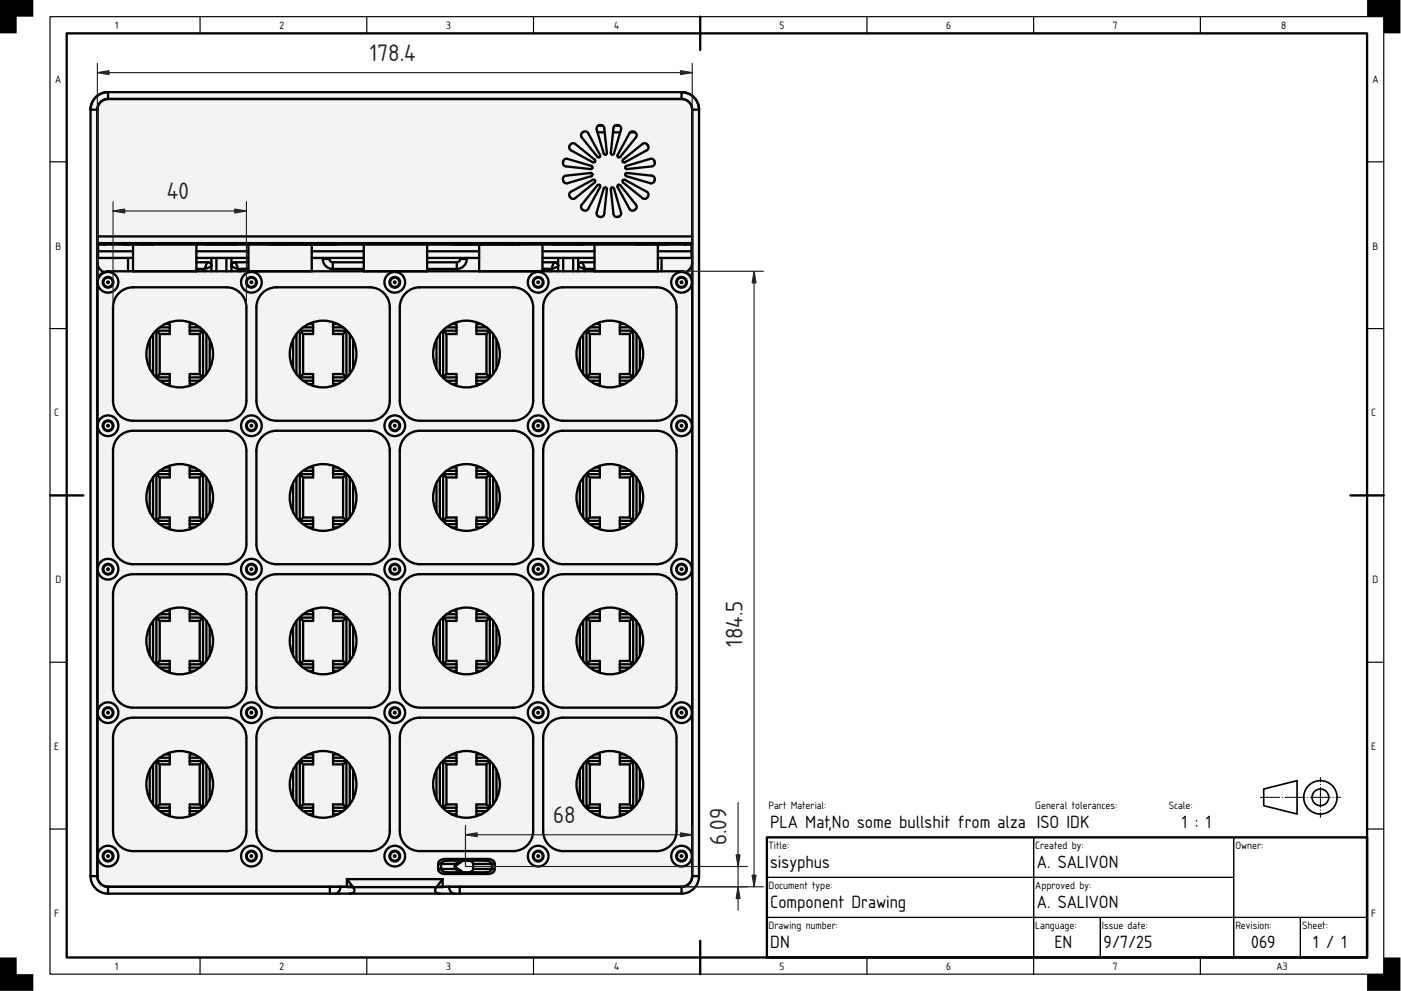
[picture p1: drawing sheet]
<svg xmlns="http://www.w3.org/2000/svg" width="420mm" height="297mm" viewBox="0 0 420 297" stroke-linecap="round" stroke-linejoin="round" font-family="sans-serif">
<defs><g id="words">
<g font-size="6.7" fill="#212529">
<text x="111" y="18.3">178.4</text>
<text x="50.1" y="59.8">40</text>
<text x="222.7" y="193.9" transform="rotate(-90 222.7 193.9)">184.5</text>
<text x="165.9" y="246.7">68</text>
<text x="217.9" y="253.4" transform="rotate(-90 217.9 253.4)">6.09</text>
</g>
<g font-size="5">
<text x="231" y="248.2">PLA Mat,No some bullshit from alza ISO IDK</text>
<text x="354.5" y="248.2">1 : 1</text>
<text x="231" y="260.2">sisyphus</text>
<text x="311" y="260.2">A. SALIVON</text>
<text x="231" y="272.2">Component Drawing</text>
<text x="311" y="272.2">A. SALIVON</text>
<text x="231" y="284.2">DN</text>
<text x="316.2" y="284.2">EN</text>
<text x="331" y="284.2">9/7/25</text>
<text x="375.3" y="284.2">069</text>
<text x="393.8" y="284.2">1 / 1</text>
</g>
<g font-size="3">
<text x="34.5" y="8.8">1</text>
<text x="83.8" y="8.8">2</text>
<text x="133.8" y="8.8">3</text>
<text x="184.2" y="8.8">4</text>
<text x="233.8" y="8.8">5</text>
<text x="283.8" y="8.8">6</text>
<text x="333.8" y="8.8">7</text>
<text x="384.2" y="8.8">8</text>
<text x="16.6" y="24.8">A</text>
<text x="411.6" y="24.8">A</text>
<text x="16.6" y="74.8">B</text>
<text x="411.6" y="74.8">B</text>
<text x="16.3" y="124.8">C</text>
<text x="411.3" y="124.8">C</text>
<text x="16.6" y="174.8">D</text>
<text x="411.6" y="174.8">D</text>
<text x="16.3" y="224.8">E</text>
<text x="411.3" y="224.8">E</text>
<text x="230.5" y="242.6">Part Material:</text>
<text x="310.5" y="242.6">General tolerances:</text>
<text x="350.5" y="242.6">Scale:</text>
<text x="230.5" y="254.6">Title:</text>
<text x="310.5" y="254.6">Created by:</text>
<text x="370.5" y="254.6">Owner:</text>
<text x="230.5" y="266.6">Document type:</text>
<text x="310.5" y="266.6">Approved by:</text>
<text x="16.3" y="274.8">F</text>
<text x="411.3" y="274.8">F</text>
<text x="230.5" y="278.6">Drawing number:</text>
<text x="310.5" y="278.6">Language:</text>
<text x="330.5" y="278.6">Issue date:</text>
<text x="370.5" y="278.6">Revision:</text>
<text x="390.5" y="278.6">Sheet:</text>
<text x="34.5" y="290.8">1</text>
<text x="83.8" y="290.8">2</text>
<text x="133.8" y="290.8">3</text>
<text x="184.2" y="290.8">4</text>
<text x="233.8" y="290.8">5</text>
<text x="283.8" y="290.8">6</text>
<text x="333.8" y="290.8">7</text>
<text x="382.9" y="290.8">A3</text>
</g>
</g></defs>
<path d="M20 10h390v277h-390zM210 5v10M15 148.5h10M405 148.5h10M230 251h180v36h-180zM210 282v10" fill="none" stroke="#000" stroke-width=".7"/>
<g fill="none" stroke="#000" stroke-width=".35">
<path d="M15 5h400v287h-400zM60 5v5M110 5v5M160 5v5M260 5v5M310 5v5M360 5v5M15 48.5h5M410 48.5h5M15 98.5h5M410 98.5h5M15 198.5h5"/>
<path d="M410 198.5h5M15 248.5h5M230 251h80v12h-80zM310 251h60v12h-60zM370 251h40v24h-40zM410 248.5h5M230 275h80v12h-80zM230 263h80v12h-80zM310 275h20v12h-20zM310 263h60v12h-60zM330 275h40v12h-40zM370 275h20v12h-20z"/>
<path d="M390 275h20v12h-20zM60 287v5M110 287v5M160 287v5M260 287v5M310 287v5M360 287v5"/>
</g>
<path d="M0 0h10v5h-5v5h-5zM410 0h10v10h-5v-5h-5zM0 287h5v5h5v5h-10zM415 287h5v10h-10v-5h5z" fill="#000"/>
<g fill="none" stroke="#000" stroke-width=".5">
<path d="M379 236.5l10-2.5v10l-10-2.5z"/>
<circle cx="396" cy="239" r="5"/>
<circle cx="396" cy="239" r="2.5"/>
</g>
<path d="M378 239h24" fill="none" stroke="#000" stroke-width=".3" stroke-dasharray="6 .7 .1 .7" stroke-dashoffset=".2"/>
<path d="M396 245v-12" fill="none" stroke="#000" stroke-width=".3" stroke-dasharray="6 .7 .1 .7" stroke-dashoffset="4.6"/>
<g fill="#f1f3f5">
<path d="M132.7 263.5v2.3h-1.7z"/>
<path d="M104 263.5l1.8 2.3h-1.8z"/>
<path d="M28.7 29.2a5.2 5.2 0 0 1 3.7-1.6h172a5.2 5.2 0 0 1 5.2 5.3v229.7a5.2 5.2 0 0 1-5.2 5.3h-172a5.2 5.2 0 0 1-5.3-5.3v-229.7a5.2 5.2 0 0 1 1.6-3.7z" fill-rule="evenodd"/>
<path d="M29.9 82.5l1.2-.9 1.3-.3h172a3.3 3.3 0 0 1 3.2 2.5v178.8a3.2 3.2 0 0 1-3.2 3.2h-71.7v-2.3h-28.7v2.3h-71.6a3.2 3.2 0 0 1-3.2-3.2v-178.8z" fill-rule="evenodd"/>
<path d="M30.1 30.6a3.2 3.2 0 0 1 2.3-.9h172a3.2 3.2 0 0 1 3.2 3.2v38h-178.4v-38a3.2 3.2 0 0 1 .9-2.3z" fill-rule="evenodd"/>
<path d="M164.7 216.9a6 6 0 0 1 4.2-1.8h28a6 6 0 0 1 6 6v28a6 6 0 0 1-6 6h-28a6 6 0 0 1-6-6v-28a6 6 0 0 1 1.8-4.2z" fill-rule="evenodd"/>
<path d="M35.7 130.9a6 6 0 0 1 4.2-1.8h28a6 6 0 0 1 6 6v28a6 6 0 0 1-6 6h-28a6 6 0 0 1-6-6v-28a6 6 0 0 1 1.8-4.2z" fill-rule="evenodd"/>
<path d="M78.7 216.9a6 6 0 0 1 4.2-1.8h28a6 6 0 0 1 6 6v28a6 6 0 0 1-6 6h-28a6 6 0 0 1-6-6v-28a6 6 0 0 1 1.8-4.2z" fill-rule="evenodd"/>
<path d="M121.7 173.9a6 6 0 0 1 4.2-1.8h28a6 6 0 0 1 6 6v28a6 6 0 0 1-6 6h-28a6 6 0 0 1-6-6v-28a6 6 0 0 1 1.8-4.2z" fill-rule="evenodd"/>
<path d="M35.7 87.9a6 6 0 0 1 4.2-1.8h28a6 6 0 0 1 6 6v28a6 6 0 0 1-6 6h-28a6 6 0 0 1-6-6v-28a6 6 0 0 1 1.8-4.2z" fill-rule="evenodd"/>
<path d="M121.7 130.9a6 6 0 0 1 4.2-1.8h28a6 6 0 0 1 6 6v28a6 6 0 0 1-6 6h-28a6 6 0 0 1-6-6v-28a6 6 0 0 1 1.8-4.2z" fill-rule="evenodd"/>
<path d="M78.7 130.9a6 6 0 0 1 4.2-1.8h28a6 6 0 0 1 6 6v28a6 6 0 0 1-6 6h-28a6 6 0 0 1-6-6v-28a6 6 0 0 1 1.8-4.2z" fill-rule="evenodd"/>
<path d="M78.7 87.9a6 6 0 0 1 4.2-1.8h28a6 6 0 0 1 6 6v28a6 6 0 0 1-6 6h-28a6 6 0 0 1-6-6v-28a6 6 0 0 1 1.8-4.2z" fill-rule="evenodd"/>
<path d="M121.7 87.9a6 6 0 0 1 4.2-1.8h28a6 6 0 0 1 6 6v28a6 6 0 0 1-6 6h-28a6 6 0 0 1-6-6v-28a6 6 0 0 1 1.8-4.2z" fill-rule="evenodd"/>
<path d="M78.7 173.9a6 6 0 0 1 4.2-1.8h28a6 6 0 0 1 6 6v28a6 6 0 0 1-6 6h-28a6 6 0 0 1-6-6v-28a6 6 0 0 1 1.8-4.2z" fill-rule="evenodd"/>
<path d="M164.7 130.9a6 6 0 0 1 4.2-1.8h28a6 6 0 0 1 6 6v28a6 6 0 0 1-6 6h-28a6 6 0 0 1-6-6v-28a6 6 0 0 1 1.8-4.2z" fill-rule="evenodd"/>
<path d="M35.7 216.9a6 6 0 0 1 4.2-1.8h28a6 6 0 0 1 6 6v28a6 6 0 0 1-6 6h-28a6 6 0 0 1-6-6v-28a6 6 0 0 1 1.8-4.2z" fill-rule="evenodd"/>
<path d="M121.7 216.9a6 6 0 0 1 4.2-1.8h28a6 6 0 0 1 6 6v28a6 6 0 0 1-6 6h-28a6 6 0 0 1-6-6v-28a6 6 0 0 1 1.8-4.2z" fill-rule="evenodd"/>
<path d="M164.7 87.9a6 6 0 0 1 4.2-1.8h28a6 6 0 0 1 6 6v28a6 6 0 0 1-6 6h-28a6 6 0 0 1-6-6v-28a6 6 0 0 1 1.8-4.2z" fill-rule="evenodd"/>
<path d="M164.7 173.9a6 6 0 0 1 4.2-1.8h28a6 6 0 0 1 6 6v28a6 6 0 0 1-6 6h-28a6 6 0 0 1-6-6v-28a6 6 0 0 1 1.8-4.2z" fill-rule="evenodd"/>
<path d="M35.7 173.9a6 6 0 0 1 4.2-1.8h28a6 6 0 0 1 6 6v28a6 6 0 0 1-6 6h-28a6 6 0 0 1-6-6v-28a6 6 0 0 1 1.8-4.2z" fill-rule="evenodd"/>
<path d="M207.6 32.9h2v229.7h-2z" fill-rule="evenodd"/>
<path d="M27.1 32.9h2.1v229.7h-2.1z" fill-rule="evenodd"/>
<path d="M29.2 70.9h178.4v2h-178.4z" fill-rule="evenodd"/>
<path d="M32.4 27.6h172v2.1h-172z" fill-rule="evenodd"/>
<path d="M49.5 226.1a10 10 0 0 1 8.8 0h-1.4v3h3v12h-3v3h1.4a10 10 0 0 1-8.8 0h1.4v-3h-3v-12h3v-3z" fill-rule="evenodd"/>
<path d="M135.5 226.1a10 10 0 0 1 8.8 0h-1.4v3h3v12h-3v3h1.4a10 10 0 0 1-8.8 0h1.4v-3h-3v-12h3v-3z" fill-rule="evenodd"/>
<path d="M135.5 183.1a10 10 0 0 1 8.8 0h-1.4v3h3v12h-3v3h1.4a10 10 0 0 1-8.8 0h1.4v-3h-3v-12h3v-3z" fill-rule="evenodd"/>
<path d="M92.5 97.1a10 10 0 0 1 8.8 0h-1.4v3h3v12h-3v3h1.4a10 10 0 0 1-8.8 0h1.4v-3h-3v-12h3v-3z" fill-rule="evenodd"/>
<path d="M92.5 140.1a10 10 0 0 1 8.8 0h-1.4v3h3v12h-3v3h1.4a10 10 0 0 1-8.8 0h1.4v-3h-3v-12h3v-3z" fill-rule="evenodd"/>
<path d="M178.5 183.1a10 10 0 0 1 8.8 0h-1.4v3h3v12h-3v3h1.4a10 10 0 0 1-8.8 0h1.4v-3h-3v-12h3v-3z" fill-rule="evenodd"/>
<path d="M92.5 183.1a10 10 0 0 1 8.8 0h-1.4v3h3v12h-3v3h1.4a10 10 0 0 1-8.8 0h1.4v-3h-3v-12h3v-3z" fill-rule="evenodd"/>
<path d="M49.5 140.1a10 10 0 0 1 8.8 0h-1.4v3h3v12h-3v3h1.4a10 10 0 0 1-8.8 0h1.4v-3h-3v-12h3v-3z" fill-rule="evenodd"/>
<path d="M135.5 140.1a10 10 0 0 1 8.8 0h-1.4v3h3v12h-3v3h1.4a10 10 0 0 1-8.8 0h1.4v-3h-3v-12h3v-3z" fill-rule="evenodd"/>
<path d="M178.5 140.1a10 10 0 0 1 8.8 0h-1.4v3h3v12h-3v3h1.4a10 10 0 0 1-8.8 0h1.4v-3h-3v-12h3v-3z" fill-rule="evenodd"/>
<path d="M49.5 183.1a10 10 0 0 1 8.8 0h-1.4v3h3v12h-3v3h1.4a10 10 0 0 1-8.8 0h1.4v-3h-3v-12h3v-3z" fill-rule="evenodd"/>
<path d="M92.5 226.1a10 10 0 0 1 8.8 0h-1.4v3h3v12h-3v3h1.4a10 10 0 0 1-8.8 0h1.4v-3h-3v-12h3v-3z" fill-rule="evenodd"/>
<path d="M178.5 97.1a10 10 0 0 1 8.8 0h-1.4v3h3v12h-3v3h1.4a10 10 0 0 1-8.8 0h1.4v-3h-3v-12h3v-3z" fill-rule="evenodd"/>
<path d="M135.5 97.1a10 10 0 0 1 8.8 0h-1.4v3h3v12h-3v3h1.4a10 10 0 0 1-8.8 0h1.4v-3h-3v-12h3v-3z" fill-rule="evenodd"/>
<path d="M49.5 97.1a10 10 0 0 1 8.8 0h-1.4v3h3v12h-3v3h1.4a10 10 0 0 1-8.8 0h1.4v-3h-3v-12h3v-3z" fill-rule="evenodd"/>
<path d="M178.5 226.1a10 10 0 0 1 8.8 0h-1.4v3h3v12h-3v3h1.4a10 10 0 0 1-8.8 0h1.4v-3h-3v-12h3v-3z" fill-rule="evenodd"/>
<path d="M109.1 73.3h19v8h-19z" fill-rule="evenodd"/>
<path d="M74.5 73.3h19v8h-19z" fill-rule="evenodd"/>
<path d="M39.9 73.3h19v8h-19z" fill-rule="evenodd"/>
<path d="M143.7 73.3h19v8h-19z" fill-rule="evenodd"/>
<path d="M178.3 73.3h19v8h-19z" fill-rule="evenodd"/>
<path d="M32.4 265.8h66.5v2.1h-66.5z" fill-rule="evenodd"/>
<path d="M137.9 265.8h66.5v2.1h-66.5z" fill-rule="evenodd"/>
<path d="M131.7 258.1a2.99 2.99 0 0 1 2.4-.6h11.9a1.94 1.94 0 0 1 2.4 1.5v1.5a2.15 2.15 0 0 1-2.7 1.5h-11.9a1.94 1.94 0 0 1-2.4-1.5v-1.8z" fill-rule="evenodd"/>
<path d="M31.4 72.9h174v.4h-174z" fill-rule="evenodd"/>
<path d="M104 263.5h28.7l-1.8 2.4h-25z" fill-rule="evenodd"/>
<path d="M105.9 265.9h25a1.14 1.14 0 0 0-.3 1.4 1.14 1.14 0 0 0 1.3 .6h-27.1a1.14 1.14 0 0 0 1.4-.6 1.14 1.14 0 0 0-.3-1.4z" fill-rule="evenodd"/>
<path d="M29.2 77.3h9.2v4l-6.9 .2a2.09 2.09 0 0 1-2.1-1.7z" fill-rule="evenodd"/>
<path d="M198.4 77.3h9.2a3.7 3.7 0 0 1-2 4.3l-1.2-.3h-6z" fill-rule="evenodd"/>
<path d="M58.9 75.3h15.6v2h-15.6z" fill-rule="evenodd"/>
<path d="M162.7 73.3h15.6v2h-15.6z" fill-rule="evenodd"/>
<path d="M93.5 75.3h15.6v2h-15.6z" fill-rule="evenodd"/>
<path d="M128.1 75.3h15.6v2h-15.6z" fill-rule="evenodd"/>
<path d="M128.1 73.3h15.6v2h-15.6z" fill-rule="evenodd"/>
<path d="M162.7 75.3h15.6v2h-15.6z" fill-rule="evenodd"/>
<path d="M58.9 73.3h15.6v2h-15.6z" fill-rule="evenodd"/>
<path d="M93.5 73.3h15.6v2h-15.6z" fill-rule="evenodd"/>
<path d="M128.1 80.6h8.9a3 3 0 0 0 3-3.3h3.7v4h-15.6z" fill-rule="evenodd"/>
<path d="M93.5 77.3h3.3a3 3 0 0 0 3 3.3h9.3v.7h-15.6z" fill-rule="evenodd"/>
<path d="M29.4 73.3h10.5v2h-10.5z" fill-rule="evenodd"/>
<path d="M29.4 75.3h10.5v2h-10.5z" fill-rule="evenodd"/>
<path d="M56.9 227.1h3l2 2v12l-2 2h-3v-1h4v-14h-4z" fill-rule="evenodd"/>
<path d="M56.9 184.1h3l2 2v12l-2 2h-3v-1h4v-14h-4z" fill-rule="evenodd"/>
<path d="M185.9 227.1h3l2 2v12l-2 2h-3v-1h4v-14h-4z" fill-rule="evenodd"/>
<path d="M142.9 98.1h3l2 2v12l-2 2h-3v-1h4v-14h-4z" fill-rule="evenodd"/>
<path d="M142.9 141.1h3l2 2v12l-2 2h-3v-1h4v-14h-4z" fill-rule="evenodd"/>
<path d="M142.9 184.1h3l2 2v12l-2 2h-3v-1h4v-14h-4z" fill-rule="evenodd"/>
<path d="M99.9 184.1h3l2 2v12l-2 2h-3v-1h4v-14h-4z" fill-rule="evenodd"/>
<path d="M99.9 141.1h3l2 2v12l-2 2h-3v-1h4v-14h-4z" fill-rule="evenodd"/>
<path d="M99.9 227.1h3l2 2v12l-2 2h-3v-1h4v-14h-4z" fill-rule="evenodd"/>
<path d="M185.9 98.1h3l2 2v12l-2 2h-3v-1h4v-14h-4z" fill-rule="evenodd"/>
<path d="M56.9 141.1h3l2 2v12l-2 2h-3v-1h4v-14h-4z" fill-rule="evenodd"/>
<path d="M185.9 141.1h3l2 2v12l-2 2h-3v-1h4v-14h-4z" fill-rule="evenodd"/>
<path d="M185.9 184.1h3l2 2v12l-2 2h-3v-1h4v-14h-4z" fill-rule="evenodd"/>
<path d="M99.9 98.1h3l2 2v12l-2 2h-3v-1h4v-14h-4z" fill-rule="evenodd"/>
<path d="M56.9 98.1h3l2 2v12l-2 2h-3v-1h4v-14h-4z" fill-rule="evenodd"/>
<path d="M142.9 227.1h3l2 2v12l-2 2h-3v-1h4v-14h-4z" fill-rule="evenodd"/>
<path d="M175.8 228l1.1-.9h3v1h-4v14h4v1h-3l-2-2v-12z" fill-rule="evenodd"/>
<path d="M46.8 99l1.1-.9h3v1h-4v14h4v1h-3l-2-2v-12z" fill-rule="evenodd"/>
<path d="M46.8 185l1.1-.9h3v1h-4v14h4v1h-3l-2-2v-12z" fill-rule="evenodd"/>
<path d="M89.8 228l1.1-.9h3v1h-4v14h4v1h-3l-2-2v-12z" fill-rule="evenodd"/>
<path d="M175.8 185l1.1-.9h3v1h-4v14h4v1h-3l-2-2v-12z" fill-rule="evenodd"/>
<path d="M89.8 99l1.1-.9h3v1h-4v14h4v1h-3l-2-2v-12z" fill-rule="evenodd"/>
<path d="M132.8 228l1.1-.9h3v1h-4v14h4v1h-3l-2-2v-12z" fill-rule="evenodd"/>
<path d="M175.8 142l1.1-.9h3v1h-4v14h4v1h-3l-2-2v-12z" fill-rule="evenodd"/>
<path d="M175.8 99l1.1-.9h3v1h-4v14h4v1h-3l-2-2v-12z" fill-rule="evenodd"/>
<path d="M46.8 142l1.1-.9h3v1h-4v14h4v1h-3l-2-2v-12z" fill-rule="evenodd"/>
<path d="M132.8 142l1.1-.9h3v1h-4v14h4v1h-3l-2-2v-12z" fill-rule="evenodd"/>
<path d="M132.8 99l1.1-.9h3v1h-4v14h4v1h-3l-2-2v-12z" fill-rule="evenodd"/>
<path d="M89.8 142l1.1-.9h3v1h-4v14h4v1h-3l-2-2v-12z" fill-rule="evenodd"/>
<path d="M89.8 185l1.1-.9h3v1h-4v14h4v1h-3l-2-2v-12z" fill-rule="evenodd"/>
<path d="M132.8 185l1.1-.9h3v1h-4v14h4v1h-3l-2-2v-12z" fill-rule="evenodd"/>
<path d="M46.8 228l1.1-.9h3v1h-4v14h4v1h-3l-2-2v-12z" fill-rule="evenodd"/>
<path d="M197.3 75.3h10.1v2h-10.1z" fill-rule="evenodd"/>
<path d="M197.3 73.3h10.1v2h-10.1z" fill-rule="evenodd"/>
<path d="M99.8 78.6h9.3v2h-9.3z" fill-rule="evenodd"/>
<path d="M128.1 78.6h8.9v2h-8.9z" fill-rule="evenodd"/>
<path d="M179.2 37.9a1.21 1.21 0 0 1 2 .5l.8 7.7a.48 .48 0 0 1-.5 .3 .48 .48 0 0 1-.4-.4l-1.9-6.3a1.51 1.51 0 0 1 0-1.8z" fill-rule="evenodd"/>
<path d="M184.2 37.9a1.19 1.19 0 0 1 1.4-.3 1.19 1.19 0 0 1 .6 1.2l-2.2 7.4a.48 .48 0 0 1-.5 .1 .48 .48 0 0 1-.3-.5z" fill-rule="evenodd"/>
<path d="M189 39.7a1.17 1.17 0 0 1 1.5 0 1.17 1.17 0 0 1 .2 1.5l-4.9 5.9a.48 .48 0 0 1-.5-.1 .48 .48 0 0 1-.1-.5z" fill-rule="evenodd"/>
<path d="M179.2 55.5l.2-.1a.48 .48 0 0 1 .5 .1 .48 .48 0 0 1 .1 .6l-3.6 6.5a1.15 1.15 0 0 1-1.6 .3 1.15 1.15 0 0 1-.3-1.5z" fill-rule="evenodd"/>
<path d="M186.8 54l.6-.1 6.6 3.6a1.15 1.15 0 0 1 .2 1.5 1.15 1.15 0 0 1-1.5 .4l-5.8-4.7z" fill-rule="evenodd"/>
<path d="M187.6 49.8l7.4-2.2a1.15 1.15 0 0 1 1.3 .9 1.15 1.15 0 0 1-.8 1.4l-7.7 .7a.48 .48 0 0 1-.2-.8z" fill-rule="evenodd"/>
<path d="M169.1 47.9l1.1-.3 7.3 2.2a.48 .48 0 0 1 .2 .6 .48 .48 0 0 1-.6 .3l-7.4-.8a1.17 1.17 0 0 1-.6-2z" fill-rule="evenodd"/>
<path d="M187.6 52l.4-.1 7.5 .8a1.15 1.15 0 0 1 .8 1.3 1.15 1.15 0 0 1-1.3 .9l-7.2-2.1-.3-.3z" fill-rule="evenodd"/>
<path d="M171.2 43.1l.8-.2 .5 .2 6 4.9a.48 .48 0 0 1-.1 .6 .48 .48 0 0 1-.6 0l-6.6-3.5a1.12 1.12 0 0 1 0-2z" fill-rule="evenodd"/>
<path d="M186.9 47.8l5.8-4.7a1.15 1.15 0 0 1 1.5 .4 1.15 1.15 0 0 1-.2 1.6l-6.8 3.6a.48 .48 0 0 1-.5-.3 .48 .48 0 0 1 .2-.6z" fill-rule="evenodd"/>
<path d="M185.4 55.4l.6 .1 4.7 5.9a1.15 1.15 0 0 1-.3 1.5 1.15 1.15 0 0 1-1.6-.3l-3.6-6.5z" fill-rule="evenodd"/>
<path d="M183.4 56.3l.4-.1 .3 .3 2.1 7.2a1.15 1.15 0 0 1-.9 1.3 1.15 1.15 0 0 1-1.3-.8l-.8-7.5z" fill-rule="evenodd"/>
<path d="M169.2 52.9l8.2-1a.48 .48 0 0 1 .3 .5 .48 .48 0 0 1-.4 .4l-7.1 2.1a1.19 1.19 0 0 1-1.3-.7 1.19 1.19 0 0 1 .3-1.3z" fill-rule="evenodd"/>
<path d="M181.2 56.3a.48 .48 0 0 1 .5-.1 .48 .48 0 0 1 .3 .5l-.8 7.5a1.15 1.15 0 0 1-1.3 .8 1.15 1.15 0 0 1-1-1.3z" fill-rule="evenodd"/>
<path d="M174.5 39.9a1.15 1.15 0 0 1 1.9 0l3.6 6.8a.48 .48 0 0 1-.3 .5 .48 .48 0 0 1-.5-.2l-4.7-5.8-.2-.8z" fill-rule="evenodd"/>
<path d="M171 57.6l7-3.8a.48 .48 0 0 1 .5 .4 .48 .48 0 0 1-.2 .5l-5.8 4.7a1.17 1.17 0 0 1-1.5-.3 1.17 1.17 0 0 1 0-1.5z" fill-rule="evenodd"/>
<path d="M136.9 259.3l.6-.4a3.1 3.1 0 0 1 4.3-.3l.1 1.9a2.41 2.41 0 0 1-3.2 .8l-1-.7a.88 .88 0 0 1-.9-.4 .88 .88 0 0 1 .1-.9z" fill-rule="evenodd"/>
<path d="M189 39.7h1.4a1.01 1.01 0 0 1 .3 1.5l-4.9 5.9a.48 .48 0 0 1-.5-.1 .48 .48 0 0 1-.1-.5z" fill-rule="evenodd"/>
<path d="M204.4 265.8a3.2 3.2 0 0 0 3.2-3.2h2a5.2 5.2 0 0 1-5.2 5.3z" fill-rule="evenodd"/>
<path d="M204.4 27.6a5.2 5.2 0 0 1 5.2 5.3h-2a3.2 3.2 0 0 0-3.2-3.2z" fill-rule="evenodd"/>
<path d="M28.7 29.2a5.2 5.2 0 0 1 3.7-1.6v2.1a3.2 3.2 0 0 0-3.2 3.2h-2.1a5.2 5.2 0 0 1 1.6-3.7z" fill-rule="evenodd"/>
<path d="M27.1 262.6h2.1a3.2 3.2 0 0 0 3.2 3.2v2.1a5.2 5.2 0 0 1-5.3-5.3z" fill-rule="evenodd"/>
<path d="M98.8 77.3h10.3v1.3h-9.3a1.05 1.05 0 0 1-1-1.3z" fill-rule="evenodd"/>
<path d="M59.9 229.1l1-1v14l-1-1z" fill-rule="evenodd"/>
<path d="M60.9 99.1v14l-1-1v-12z" fill-rule="evenodd"/>
<path d="M189.9 142.1v14l-1-1v-12z" fill-rule="evenodd"/>
<path d="M146.9 185.1v14l-1-1v-12z" fill-rule="evenodd"/>
<path d="M103.9 185.1v14l-1-1v-12z" fill-rule="evenodd"/>
<path d="M102.9 229.1l1-1v14l-1-1z" fill-rule="evenodd"/>
<path d="M103.9 99.1v14l-1-1v-12z" fill-rule="evenodd"/>
<path d="M146.9 99.1v14l-1-1v-12z" fill-rule="evenodd"/>
<path d="M146.9 142.1v14l-1-1v-12z" fill-rule="evenodd"/>
<path d="M60.9 142.1v14l-1-1v-12z" fill-rule="evenodd"/>
<path d="M103.9 142.1v14l-1-1v-12z" fill-rule="evenodd"/>
<path d="M189.9 99.1v14l-1-1v-12z" fill-rule="evenodd"/>
<path d="M189.9 228.1v14l-1-1v-12z" fill-rule="evenodd"/>
<path d="M60.9 185.1v14l-1-1v-12z" fill-rule="evenodd"/>
<path d="M145.9 229.1l1-1v14l-1-1z" fill-rule="evenodd"/>
<path d="M189.9 185.1v14l-1-1v-12z" fill-rule="evenodd"/>
<path d="M46.9 228.1l1 1v12l-1 1z" fill-rule="evenodd"/>
<path d="M175.9 228.1l1 1v12l-1 1z" fill-rule="evenodd"/>
<path d="M89.9 228.1l1 1v12l-1 1z" fill-rule="evenodd"/>
<path d="M175.9 99.1l1 1v12l-1 1z" fill-rule="evenodd"/>
<path d="M46.9 142.1l1 1v12l-1 1z" fill-rule="evenodd"/>
<path d="M89.9 99.1l1 1v12l-1 1z" fill-rule="evenodd"/>
<path d="M132.9 185.1l1 1v12l-1 1z" fill-rule="evenodd"/>
<path d="M89.9 185.1l1 1v12l-1 1z" fill-rule="evenodd"/>
<path d="M132.9 228.1l1 1v12l-1 1z" fill-rule="evenodd"/>
<path d="M132.9 142.1l1 1v12l-1 1z" fill-rule="evenodd"/>
<path d="M89.9 142.1l1 1v12l-1 1z" fill-rule="evenodd"/>
<path d="M175.9 142.1l1 1v12l-1 1z" fill-rule="evenodd"/>
<path d="M132.9 99.1l1 1v12l-1 1z" fill-rule="evenodd"/>
<path d="M46.9 185.1l1 1v12l-1 1z" fill-rule="evenodd"/>
<path d="M46.9 99.1l1 1v12l-1 1z" fill-rule="evenodd"/>
<path d="M175.9 185.1l1 1v12l-1 1z" fill-rule="evenodd"/>
<path d="M128.1 77.3h9.9a1.07 1.07 0 0 1-1 1.3h-8.9z" fill-rule="evenodd"/>
<path d="M64.9 77.3h3v4h-3z" fill-rule="evenodd"/>
<path d="M168.9 77.3h3v4h-3z" fill-rule="evenodd"/>
<path d="M88.9 229.1v12l-1-1.6v-8.7z" fill-rule="evenodd"/>
<path d="M174.9 229.1v12l-1-1.6v-8.7z" fill-rule="evenodd"/>
<path d="M131.9 229.1v12l-1-1.6v-8.7z" fill-rule="evenodd"/>
<path d="M88.9 186.1v12l-1-1.6v-8.7z" fill-rule="evenodd"/>
<path d="M131.9 100.1v12l-1-1.6v-8.7z" fill-rule="evenodd"/>
<path d="M131.9 143.1v12l-1-1.6v-8.7z" fill-rule="evenodd"/>
<path d="M88.9 100.1v12l-1-1.6v-8.7z" fill-rule="evenodd"/>
<path d="M45.9 143.1v12l-1-1.6v-8.7z" fill-rule="evenodd"/>
<path d="M88.9 143.1v12l-1-1.6v-8.7z" fill-rule="evenodd"/>
<path d="M174.9 143.1v12l-1-1.6v-8.7z" fill-rule="evenodd"/>
<path d="M131.9 186.1v12l-1-1.6v-8.7z" fill-rule="evenodd"/>
<path d="M45.9 100.1v12l-1-1.6v-8.7z" fill-rule="evenodd"/>
<path d="M174.9 100.1v12l-1-1.6v-8.7z" fill-rule="evenodd"/>
<path d="M174.9 186.1v12l-1-1.6v-8.7z" fill-rule="evenodd"/>
<path d="M45.9 186.1v12l-1-1.6v-8.7z" fill-rule="evenodd"/>
<path d="M45.9 229.1v12l-1-1.6v-8.7z" fill-rule="evenodd"/>
<path d="M147.9 229.1l1 1.7v8.7l-1 1.6z" fill-rule="evenodd"/>
<path d="M147.9 100.1l1 1.7v8.7l-1 1.6z" fill-rule="evenodd"/>
<path d="M61.9 186.1l1 1.7v8.7l-1 1.6z" fill-rule="evenodd"/>
<path d="M147.9 186.1l1 1.7v8.7l-1 1.6z" fill-rule="evenodd"/>
<path d="M61.9 100.1l1 1.7v8.7l-1 1.6z" fill-rule="evenodd"/>
<path d="M190.9 143.1l1 1.7v8.7l-1 1.6z" fill-rule="evenodd"/>
<path d="M104.9 186.1l1 1.7v8.7l-1 1.6z" fill-rule="evenodd"/>
<path d="M147.9 143.1l1 1.7v8.7l-1 1.6z" fill-rule="evenodd"/>
<path d="M104.9 100.1l1 1.7v8.7l-1 1.6z" fill-rule="evenodd"/>
<path d="M104.9 143.1l1 1.7v8.7l-1 1.6z" fill-rule="evenodd"/>
<path d="M61.9 143.1l1 1.7v8.7l-1 1.6z" fill-rule="evenodd"/>
<path d="M104.9 229.1l1 1.7v8.7l-1 1.6z" fill-rule="evenodd"/>
<path d="M190.9 229.1l1 1.7v8.7l-1 1.6z" fill-rule="evenodd"/>
<path d="M190.9 186.1l1 1.7v8.7l-1 1.6z" fill-rule="evenodd"/>
<path d="M190.9 100.1l1 1.7v8.7l-1 1.6z" fill-rule="evenodd"/>
<path d="M61.9 229.1l1 1.7v8.7l-1 1.6z" fill-rule="evenodd"/>
<path d="M179.2 39.7h2.1l.7 6.4a.48 .48 0 0 1-.5 .3 .48 .48 0 0 1-.4-.4z" fill-rule="evenodd"/>
<path d="M183.8 39.7h2.2l-2 6.5a.48 .48 0 0 1-.5 .1 .48 .48 0 0 1-.3-.5z" fill-rule="evenodd"/>
<path d="M102.1 265.8h3.7a1.15 1.15 0 0 1 .4 1.5 1.15 1.15 0 0 1-1.4 .6h-4.3a1.87 1.87 0 0 0 1.6-2.1z" fill-rule="evenodd"/>
<path d="M130.9 265.9l3.8-.1a1.87 1.87 0 0 0 1.6 2.1h-4.4a1.14 1.14 0 0 1-1.3-.6 1.14 1.14 0 0 1 .3-1.4z" fill-rule="evenodd"/>
<path d="M141.9 259h5.6v1.5h-5.6z" fill-rule="evenodd"/>
<path d="M70.4 78.6h4.1v2h-3.1l-.5-1.4z" fill-rule="evenodd"/>
<path d="M69.4 77.3h5.1v1.3h-4.1a1 1 0 0 0-1 1z" fill-rule="evenodd"/>
<path d="M173.4 77.3h4.9v1.3h-4.1l-.6 .5-.2 .5z" fill-rule="evenodd"/>
<path d="M174.4 78.6h3.9v2h-2.9l-.5-1.4z" fill-rule="evenodd"/>
<path d="M162.7 77.3h4.7v2.3a1 1 0 0 0-1-1h-3.7z" fill-rule="evenodd"/>
<path d="M96.8 77.6h2a1 1 0 0 0 1 1v2a3 3 0 0 1-3-3z" fill-rule="evenodd"/>
<path d="M138 77.6h2a3 3 0 0 1-3 3v-2a1 1 0 0 0 1-1z" fill-rule="evenodd"/>
<path d="M132.3 259h4.2l-.2 .7 .2 .8h-4.2z" fill-rule="evenodd"/>
<path d="M162.7 78.6h3.7l-.5 .6-.5 1.4h-1.4h-1.3z" fill-rule="evenodd"/>
<path d="M58.9 77.3h4.5v2.3l-.2-.5-.6-.5h-3.7z" fill-rule="evenodd"/>
<path d="M171.9 77.3h1.5v4h-1.5z" fill-rule="evenodd"/>
<path d="M38.4 77.3h1.5v4h-1.5z" fill-rule="evenodd"/>
<path d="M67.9 77.3h1.5v4h-1.5z" fill-rule="evenodd"/>
<path d="M63.4 77.3h1.5v4h-1.5z" fill-rule="evenodd"/>
<path d="M167.4 77.3h1.5v4h-1.5z" fill-rule="evenodd"/>
<path d="M191.9 230.8a10 10 0 0 1 0 8.7z" fill-rule="evenodd"/>
<path d="M62.9 230.8a10 10 0 0 1 0 8.7z" fill-rule="evenodd"/>
<path d="M62.9 187.8a10 10 0 0 1 0 8.7z" fill-rule="evenodd"/>
<path d="M62.9 101.8a10 10 0 0 1 0 8.7z" fill-rule="evenodd"/>
<path d="M191.9 187.8a10 10 0 0 1 0 8.7z" fill-rule="evenodd"/>
<path d="M191.9 101.8a10 10 0 0 1 0 8.7z" fill-rule="evenodd"/>
<path d="M105.9 187.8a10 10 0 0 1 0 8.7z" fill-rule="evenodd"/>
<path d="M148.9 187.8a10 10 0 0 1 0 8.7z" fill-rule="evenodd"/>
<path d="M148.9 101.8a10 10 0 0 1 0 8.7z" fill-rule="evenodd"/>
<path d="M105.9 230.8a10 10 0 0 1 0 8.7z" fill-rule="evenodd"/>
<path d="M191.9 144.8a10 10 0 0 1 0 8.7z" fill-rule="evenodd"/>
<path d="M62.9 144.8a10 10 0 0 1 0 8.7z" fill-rule="evenodd"/>
<path d="M105.9 144.8a10 10 0 0 1 0 8.7z" fill-rule="evenodd"/>
<path d="M148.9 144.8a10 10 0 0 1 0 8.7z" fill-rule="evenodd"/>
<path d="M105.9 101.8a10 10 0 0 1 0 8.7z" fill-rule="evenodd"/>
<path d="M148.9 230.8a10 10 0 0 1 0 8.7z" fill-rule="evenodd"/>
<path d="M44.9 187.8v8.7a10 10 0 0 1 0-8.7z" fill-rule="evenodd"/>
<path d="M44.9 230.8v8.7a10 10 0 0 1 0-8.7z" fill-rule="evenodd"/>
<path d="M87.9 230.8v8.7a10 10 0 0 1 0-8.7z" fill-rule="evenodd"/>
<path d="M130.9 230.8v8.7a10 10 0 0 1 0-8.7z" fill-rule="evenodd"/>
<path d="M130.9 187.8v8.7a10 10 0 0 1 0-8.7z" fill-rule="evenodd"/>
<path d="M130.9 144.8v8.7a10 10 0 0 1 0-8.7z" fill-rule="evenodd"/>
<path d="M173.9 144.8v8.7a10 10 0 0 1 0-8.7z" fill-rule="evenodd"/>
<path d="M87.9 101.8v8.7a10 10 0 0 1 0-8.7z" fill-rule="evenodd"/>
<path d="M87.9 144.8v8.7a10 10 0 0 1 0-8.7z" fill-rule="evenodd"/>
<path d="M130.9 101.8v8.7a10 10 0 0 1 0-8.7z" fill-rule="evenodd"/>
<path d="M44.9 144.8v8.7a10 10 0 0 1 0-8.7z" fill-rule="evenodd"/>
<path d="M173.9 230.8v8.7a10 10 0 0 1 0-8.7z" fill-rule="evenodd"/>
<path d="M87.9 187.8v8.7a10 10 0 0 1 0-8.7z" fill-rule="evenodd"/>
<path d="M173.9 187.8v8.7a10 10 0 0 1 0-8.7z" fill-rule="evenodd"/>
<path d="M44.9 101.8v8.7a10 10 0 0 1 0-8.7z" fill-rule="evenodd"/>
<path d="M173.9 101.8v8.7a10 10 0 0 1 0-8.7z" fill-rule="evenodd"/>
<path d="M134.1 257.5h11.6v.5h-11.6z" fill-rule="evenodd"/>
<path d="M134.1 261.5h11.6v.5h-11.6z" fill-rule="evenodd"/>
<path d="M98.9 265.8h3.2a1.87 1.87 0 0 1-1.6 2.1h-1.6z" fill-rule="evenodd"/>
<path d="M134.7 265.8h3.2v2.1h-1.6a1.87 1.87 0 0 1-1.6-2.1z" fill-rule="evenodd"/>
<path d="M58.9 78.6h3.5l-.5 .6-.5 1.4h-2.5z" fill-rule="evenodd"/>
<path d="M140.3 258h6a1.34 1.34 0 0 1 1.2 1h-5.6a1.31 1.31 0 0 0-1.6-1z" fill-rule="evenodd"/>
<path d="M140.3 261.5l.5-.1a1.16 1.16 0 0 0 1.1-.9h5.6a1.67 1.67 0 0 1-1.8 1z" fill-rule="evenodd"/>
<path d="M132.5 258.5l1.4-.5h5.6l-3 1h-4.2z" fill-rule="evenodd"/>
<path d="M132.3 260.5h4.2l3 1-6-.1a1.34 1.34 0 0 1-1.2-.9z" fill-rule="evenodd"/>
<path d="M197.3 77.3h1.1v4h-1.1z" fill-rule="evenodd"/>
<path d="M184.2 37.9l.2-.2h1.4l.2 .2a1.51 1.51 0 0 1 0 1.8h-2.2z" fill-rule="evenodd"/>
<path d="M179.2 37.9l.2-.2h1.4l.3 .4 .2 1.6h-2.1a1.51 1.51 0 0 1 0-1.8z" fill-rule="evenodd"/>
<path d="M175.9 242.1l1-1h3v1z" fill-rule="evenodd"/>
<path d="M46.9 242.1l1-1h3v1z" fill-rule="evenodd"/>
<path d="M175.9 199.1l1-1h3v1z" fill-rule="evenodd"/>
<path d="M175.9 156.1l1-1h3v1z" fill-rule="evenodd"/>
<path d="M132.9 113.1l1-1h3v1z" fill-rule="evenodd"/>
<path d="M89.9 199.1l1-1h3v1z" fill-rule="evenodd"/>
<path d="M89.9 156.1l1-1h3v1z" fill-rule="evenodd"/>
<path d="M46.9 156.1l1-1h3v1z" fill-rule="evenodd"/>
<path d="M132.9 156.1l1-1h3v1z" fill-rule="evenodd"/>
<path d="M132.9 199.1l1-1h3v1z" fill-rule="evenodd"/>
<path d="M89.9 113.1l1-1h3v1z" fill-rule="evenodd"/>
<path d="M46.9 113.1l1-1h3v1z" fill-rule="evenodd"/>
<path d="M132.9 242.1l1-1h3v1z" fill-rule="evenodd"/>
<path d="M175.9 113.1l1-1h3v1z" fill-rule="evenodd"/>
<path d="M89.9 242.1l1-1h3v1z" fill-rule="evenodd"/>
<path d="M46.9 199.1l1-1h3v1z" fill-rule="evenodd"/>
<path d="M56.9 185.1h4l-1 1h-3z" fill-rule="evenodd"/>
<path d="M99.9 99.1h4l-1 1h-3z" fill-rule="evenodd"/>
<path d="M142.9 228.1h4l-1 1h-3z" fill-rule="evenodd"/>
<path d="M185.9 99.1h4l-1 1h-3z" fill-rule="evenodd"/>
<path d="M142.9 185.1h4l-1 1h-3z" fill-rule="evenodd"/>
<path d="M185.9 142.1h4l-1 1h-3z" fill-rule="evenodd"/>
<path d="M99.9 142.1h4l-1 1h-3z" fill-rule="evenodd"/>
<path d="M56.9 142.1h4l-1 1h-3z" fill-rule="evenodd"/>
<path d="M142.9 142.1h4l-1 1h-3z" fill-rule="evenodd"/>
<path d="M99.9 185.1h4l-1 1h-3z" fill-rule="evenodd"/>
<path d="M99.9 228.1h4l-1 1h-3z" fill-rule="evenodd"/>
<path d="M142.9 99.1h4l-1 1h-3z" fill-rule="evenodd"/>
<path d="M56.9 99.1h4l-1 1h-3z" fill-rule="evenodd"/>
<path d="M56.9 228.1h4l-1 1h-3z" fill-rule="evenodd"/>
<path d="M185.9 185.1h4l-1 1h-3z" fill-rule="evenodd"/>
<path d="M185.9 228.1h4l-1 1h-3z" fill-rule="evenodd"/>
<path d="M46.9 99.1h4v1h-3z" fill-rule="evenodd"/>
<path d="M185.9 198.1h3l1 1h-4z" fill-rule="evenodd"/>
<path d="M132.9 99.1h4v1h-3z" fill-rule="evenodd"/>
<path d="M175.9 142.1h4v1h-3z" fill-rule="evenodd"/>
<path d="M89.9 142.1h4v1h-3z" fill-rule="evenodd"/>
<path d="M142.9 155.1h3l1 1h-4z" fill-rule="evenodd"/>
<path d="M142.9 198.1h3l1 1h-4z" fill-rule="evenodd"/>
<path d="M132.9 185.1h4v1h-3z" fill-rule="evenodd"/>
<path d="M89.9 99.1h4v1h-3z" fill-rule="evenodd"/>
<path d="M175.9 228.1h4v1h-3z" fill-rule="evenodd"/>
<path d="M56.9 112.1h3l1 1h-4z" fill-rule="evenodd"/>
<path d="M185.9 155.1h3l1 1h-4z" fill-rule="evenodd"/>
<path d="M46.9 185.1h4v1h-3z" fill-rule="evenodd"/>
<path d="M132.9 228.1h4v1h-3z" fill-rule="evenodd"/>
<path d="M142.9 112.1h3l1 1h-4z" fill-rule="evenodd"/>
<path d="M46.9 228.1h4v1h-3z" fill-rule="evenodd"/>
<path d="M99.9 112.1h3l1 1h-4z" fill-rule="evenodd"/>
<path d="M46.9 142.1h4v1h-3z" fill-rule="evenodd"/>
<path d="M185.9 112.1h3l1 1h-4z" fill-rule="evenodd"/>
<path d="M56.9 198.1h3l1 1h-4z" fill-rule="evenodd"/>
<path d="M175.9 99.1h4v1h-3z" fill-rule="evenodd"/>
<path d="M56.9 155.1h3l1 1h-4z" fill-rule="evenodd"/>
<path d="M56.9 241.1h3l1 1h-4z" fill-rule="evenodd"/>
<path d="M175.9 185.1h4v1h-3z" fill-rule="evenodd"/>
<path d="M142.9 241.1h3l1 1h-4z" fill-rule="evenodd"/>
<path d="M132.9 142.1h4v1h-3z" fill-rule="evenodd"/>
<path d="M99.9 198.1h3l1 1h-4z" fill-rule="evenodd"/>
<path d="M89.9 228.1h4v1h-3z" fill-rule="evenodd"/>
<path d="M99.9 155.1h3l1 1h-4z" fill-rule="evenodd"/>
<path d="M89.9 185.1h4v1h-3z" fill-rule="evenodd"/>
<path d="M185.9 241.1h3l1 1h-4z" fill-rule="evenodd"/>
<path d="M99.9 241.1h3l1 1h-4z" fill-rule="evenodd"/>
<path d="M207.6 78.6v5.2l-.7-1.3-1.3-.9a3.2 3.2 0 0 0 2-3z" fill-rule="evenodd"/>
<path d="M29.2 78.6a3.2 3.2 0 0 0 1.9 3l-1.2 .9-.7 1.3z" fill-rule="evenodd"/>
<path d="M173.7 78.9l.9-.2 .8 1.9-1.7-.7a.61 .61 0 0 1-.3-.5 .61 .61 0 0 1 .3-.5z" fill-rule="evenodd"/>
<path d="M62.2 78.7a.81 .81 0 0 1 1.1 .6 .81 .81 0 0 1-.8 .9l-1.1 .4z" fill-rule="evenodd"/>
<path d="M166.2 78.7a.81 .81 0 0 1 1.1 .6 .81 .81 0 0 1-.8 .9l-1.1 .4z" fill-rule="evenodd"/>
<path d="M69.7 78.9l.9-.2 .8 1.9-1.9-.8z" fill-rule="evenodd"/>
<path d="M185.9 226.1a4 4 0 0 1 3 1h-3z" fill-rule="evenodd"/>
<path d="M142.9 226.1a4 4 0 0 1 3 1h-3z" fill-rule="evenodd"/>
<path d="M185.9 97.1a4 4 0 0 1 3 1h-3z" fill-rule="evenodd"/>
<path d="M56.9 183.1a4 4 0 0 1 3 1h-3z" fill-rule="evenodd"/>
<path d="M99.9 226.1a4 4 0 0 1 3 1h-3z" fill-rule="evenodd"/>
<path d="M99.9 97.1a4 4 0 0 1 3 1h-3z" fill-rule="evenodd"/>
<path d="M142.9 183.1a4 4 0 0 1 3 1h-3z" fill-rule="evenodd"/>
<path d="M185.9 140.1a4 4 0 0 1 3 1h-3z" fill-rule="evenodd"/>
<path d="M142.9 140.1a4 4 0 0 1 3 1h-3z" fill-rule="evenodd"/>
<path d="M99.9 140.1a4 4 0 0 1 3 1h-3z" fill-rule="evenodd"/>
<path d="M142.9 97.1a4 4 0 0 1 3 1h-3z" fill-rule="evenodd"/>
<path d="M56.9 97.1a4 4 0 0 1 3 1h-3z" fill-rule="evenodd"/>
<path d="M99.9 183.1a4 4 0 0 1 3 1h-3z" fill-rule="evenodd"/>
<path d="M56.9 140.1a4 4 0 0 1 3 1h-3z" fill-rule="evenodd"/>
<path d="M185.9 183.1a4 4 0 0 1 3 1h-3z" fill-rule="evenodd"/>
<path d="M56.9 226.1a4 4 0 0 1 3 1h-3z" fill-rule="evenodd"/>
<path d="M176.9 227.1l.6-.4a2.94 2.94 0 0 1 2.4-.6v1z" fill-rule="evenodd"/>
<path d="M47.9 184.1l.6-.4a2.94 2.94 0 0 1 2.4-.6v1z" fill-rule="evenodd"/>
<path d="M90.9 227.1l.6-.4a2.94 2.94 0 0 1 2.4-.6v1z" fill-rule="evenodd"/>
<path d="M176.9 98.1l.6-.4a2.94 2.94 0 0 1 2.4-.6v1z" fill-rule="evenodd"/>
<path d="M133.9 98.1l.6-.4a2.94 2.94 0 0 1 2.4-.6v1z" fill-rule="evenodd"/>
<path d="M90.9 141.1l.6-.4a2.94 2.94 0 0 1 2.4-.6v1z" fill-rule="evenodd"/>
<path d="M133.9 141.1l.6-.4a2.94 2.94 0 0 1 2.4-.6v1z" fill-rule="evenodd"/>
<path d="M133.9 227.1l.6-.4a2.94 2.94 0 0 1 2.4-.6v1z" fill-rule="evenodd"/>
<path d="M47.9 141.1l.6-.4a2.94 2.94 0 0 1 2.4-.6v1z" fill-rule="evenodd"/>
<path d="M176.9 184.1l.6-.4a2.94 2.94 0 0 1 2.4-.6v1z" fill-rule="evenodd"/>
<path d="M90.9 98.1l.6-.4a2.94 2.94 0 0 1 2.4-.6v1z" fill-rule="evenodd"/>
<path d="M176.9 141.1l.6-.4a2.94 2.94 0 0 1 2.4-.6v1z" fill-rule="evenodd"/>
<path d="M133.9 184.1l.6-.4a2.94 2.94 0 0 1 2.4-.6v1z" fill-rule="evenodd"/>
<path d="M90.9 184.1l.6-.4a2.94 2.94 0 0 1 2.4-.6v1z" fill-rule="evenodd"/>
<path d="M47.9 98.1l.6-.4a2.94 2.94 0 0 1 2.4-.6v1z" fill-rule="evenodd"/>
<path d="M47.9 227.1l.6-.4a2.94 2.94 0 0 1 2.4-.6v1z" fill-rule="evenodd"/>
<path d="M47.9 243.1h3v1a4 4 0 0 1-3-1z" fill-rule="evenodd"/>
<path d="M99.9 243.1h3l-.6 .4a2.94 2.94 0 0 1-2.4 .6z" fill-rule="evenodd"/>
<path d="M47.9 114.1h3v1a4 4 0 0 1-3-1z" fill-rule="evenodd"/>
<path d="M90.9 243.1h3v1a4 4 0 0 1-3-1z" fill-rule="evenodd"/>
<path d="M133.9 243.1h3v1a4 4 0 0 1-3-1z" fill-rule="evenodd"/>
<path d="M56.9 200.1h3l-.6 .4a2.94 2.94 0 0 1-2.4 .6z" fill-rule="evenodd"/>
<path d="M185.9 114.1h3l-.6 .5a2.94 2.94 0 0 1-2.4 .5z" fill-rule="evenodd"/>
<path d="M133.9 114.1h3v1a4 4 0 0 1-3-1z" fill-rule="evenodd"/>
<path d="M90.9 157.1h3v1a4 4 0 0 1-3-1z" fill-rule="evenodd"/>
<path d="M99.9 200.1h3l-.6 .4a2.94 2.94 0 0 1-2.4 .6z" fill-rule="evenodd"/>
<path d="M133.9 157.1h3v1a4 4 0 0 1-3-1z" fill-rule="evenodd"/>
<path d="M99.9 114.1h3l-.6 .5a2.94 2.94 0 0 1-2.4 .5z" fill-rule="evenodd"/>
<path d="M185.9 157.1h3l-.6 .5a2.94 2.94 0 0 1-2.4 .5z" fill-rule="evenodd"/>
<path d="M99.9 157.1h3l-.6 .5a2.94 2.94 0 0 1-2.4 .5z" fill-rule="evenodd"/>
<path d="M142.9 157.1h3l-.6 .5a2.94 2.94 0 0 1-2.4 .5z" fill-rule="evenodd"/>
<path d="M47.9 157.1h3v1a4 4 0 0 1-3-1z" fill-rule="evenodd"/>
<path d="M176.9 157.1h3v1a4 4 0 0 1-3-1z" fill-rule="evenodd"/>
<path d="M133.9 200.1h3v1a4 4 0 0 1-3-1z" fill-rule="evenodd"/>
<path d="M56.9 157.1h3l-.6 .5a2.94 2.94 0 0 1-2.4 .5z" fill-rule="evenodd"/>
<path d="M142.9 200.1h3l-.6 .4a2.94 2.94 0 0 1-2.4 .6z" fill-rule="evenodd"/>
<path d="M185.9 200.1h3l-.6 .4a2.94 2.94 0 0 1-2.4 .6z" fill-rule="evenodd"/>
<path d="M90.9 114.1h3v1a4 4 0 0 1-3-1z" fill-rule="evenodd"/>
<path d="M142.9 114.1h3l-.6 .5a2.94 2.94 0 0 1-2.4 .5z" fill-rule="evenodd"/>
<path d="M176.9 243.1h3v1a4 4 0 0 1-3-1z" fill-rule="evenodd"/>
<path d="M176.9 114.1h3v1a4 4 0 0 1-3-1z" fill-rule="evenodd"/>
<path d="M56.9 114.1h3l-.6 .5a2.94 2.94 0 0 1-2.4 .5z" fill-rule="evenodd"/>
<path d="M176.9 200.1h3v1a4 4 0 0 1-3-1z" fill-rule="evenodd"/>
<path d="M90.9 200.1h3v1a4 4 0 0 1-3-1z" fill-rule="evenodd"/>
<path d="M47.9 200.1h3v1a4 4 0 0 1-3-1z" fill-rule="evenodd"/>
<path d="M142.9 243.1h3l-.6 .4a2.94 2.94 0 0 1-2.4 .6z" fill-rule="evenodd"/>
<path d="M185.9 243.1h3l-.6 .4a2.94 2.94 0 0 1-2.4 .6z" fill-rule="evenodd"/>
<path d="M56.9 243.1h3l-.6 .4a2.94 2.94 0 0 1-2.4 .6z" fill-rule="evenodd"/>
<path d="M69.4 79.6l.6 .5 1.4 .5v.7h-2z" fill-rule="evenodd"/>
<path d="M173.4 79.6l.6 .5 1.4 .5v.7h-2z" fill-rule="evenodd"/>
<path d="M165.4 80.6l1.4-.5 .6-.5v1.7h-2z" fill-rule="evenodd"/>
<path d="M61.4 80.6l1.4-.5 .6-.5v1.7h-2z" fill-rule="evenodd"/>
<path d="M175.4 80.6h2.9v.7h-2.9z" fill-rule="evenodd"/>
<path d="M145.7 261.5l.6-.1a1.34 1.34 0 0 0 1.2-.9h.9a2.15 2.15 0 0 1-2.7 1.5z" fill-rule="evenodd"/>
<path d="M131.7 258.1a2.99 2.99 0 0 1 2.4-.6v.5h-.6a1.34 1.34 0 0 0-1.2 1h-.9z" fill-rule="evenodd"/>
<path d="M145.7 257.5h.3a1.94 1.94 0 0 1 2.4 1.5h-.9a1.67 1.67 0 0 0-1.8-1z" fill-rule="evenodd"/>
<path d="M131.4 260.5h.9a1.67 1.67 0 0 0 1.8 1v.5h-.3a1.94 1.94 0 0 1-2.4-1.5z" fill-rule="evenodd"/>
<path d="M58.9 80.6h2.5v.7h-2.5z" fill-rule="evenodd"/>
<path d="M71.9 81.3l.8-.7h1.8v.7z" fill-rule="evenodd"/>
<path d="M147.5 259h.9v1.5h-.9z" fill-rule="evenodd"/>
<path d="M131.4 259h.9v1.5h-.9z" fill-rule="evenodd"/>
<path d="M162.7 80.6a1.78 1.78 0 0 1 2.2 .7h-2.2z" fill-rule="evenodd"/>
<path d="M205.6 72.9h2v.4h-2z" fill-rule="evenodd"/>
<path d="M29.2 72.9h2v.4h-2z" fill-rule="evenodd"/>
<path d="M29.2 73.3h.2v4h-.2z" fill-rule="evenodd"/>
<path d="M207.4 73.3h.2v4h-.2z" fill-rule="evenodd"/>
<path d="M140 73.3h11.8z" fill-rule="evenodd"/>
<path d="M85 73.3h11.8z" fill-rule="evenodd"/>
<path d="M71.4 80.6h1.3l-.8 .7h-.5z" fill-rule="evenodd"/>
<path d="M164 80.6h1.4v.7h-.5z" fill-rule="evenodd"/>
<path d="M96.8 77.3h2v.3h-2z" fill-rule="evenodd"/>
<path d="M138 77.3h2v.3h-2z" fill-rule="evenodd"/>
<path d="M136.7 259.9l1.4 1-.8-.1a.56 .56 0 0 1-.6-.2 .56 .56 0 0 1 0-.7z" fill-rule="evenodd"/>
<path d="M136.5 259l1.6-.5-1.4 1z" fill-rule="evenodd"/>
<path d="M136.5 259l.2 .3-.2 1.2-.2-.8z" fill-rule="evenodd"/>
<path d="M64.9 73.2l3 .1z" fill-rule="evenodd"/>
<path d="M193.9 73.2l3 .1z" fill-rule="evenodd"/>
<path d="M39.9 73.2l3 .1z" fill-rule="evenodd"/>
<path d="M168.9 73.2l3 .1z" fill-rule="evenodd"/>
<path d="M189 39.7l.6-.3 .8 .3z" fill-rule="evenodd"/>
<path d="M192.4 73.2l1.5 .1z" fill-rule="evenodd"/>
<path d="M167.4 73.2l1.5 .1z" fill-rule="evenodd"/>
<path d="M171.9 73.2l1.5 .1z" fill-rule="evenodd"/>
<path d="M42.9 73.2l1.5 .1z" fill-rule="evenodd"/>
<path d="M63.4 73.2l1.5 .1z" fill-rule="evenodd"/>
<path d="M67.9 73.2l1.5 .1z" fill-rule="evenodd"/>
<path d="M38.4 73.2l1.5 .1z" fill-rule="evenodd"/>
<path d="M196.9 73.2l1.5 .1z" fill-rule="evenodd"/>
<path d="M179.4 37.7l.9-.2 .5 .2z" fill-rule="evenodd"/>
<path d="M184.4 37.7l.5-.2 .9 .2z" fill-rule="evenodd"/>
<path d="M83 73.3h2z" fill-rule="evenodd"/>
<path d="M138 73.3h2z" fill-rule="evenodd"/>
<path d="M96.8 73.3h2z" fill-rule="evenodd"/>
<path d="M151.8 73.3h2z" fill-rule="evenodd"/>
<path d="M153.8 73.3h2.1z" fill-rule="evenodd"/>
<path d="M135.9 73.3h2.1z" fill-rule="evenodd"/>
<path d="M98.8 73.3h2.1z" fill-rule="evenodd"/>
<path d="M80.9 73.3h2.1z" fill-rule="evenodd"/>
<path d="M198.4 73.2l1.4 .1z" fill-rule="evenodd"/>
<path d="M173.4 73.2l1.4 .1z" fill-rule="evenodd"/>
<path d="M69.4 73.2l1.4 .1z" fill-rule="evenodd"/>
<path d="M165.9 73.3l1.5-.1z" fill-rule="evenodd"/>
<path d="M44.4 73.2l1.4 .1z" fill-rule="evenodd"/>
<path d="M36.9 73.3l1.5-.1z" fill-rule="evenodd"/>
<path d="M61.9 73.3l1.5-.1z" fill-rule="evenodd"/>
<path d="M190.9 73.3l1.5-.1z" fill-rule="evenodd"/>
<path d="M205.4 72.9h.2v.4h-.2z" fill-rule="evenodd"/>
<path d="M31.2 72.9h.2v.4h-.2z" fill-rule="evenodd"/>
<circle cx="182.9" cy="235.1" r="10"/>
<circle cx="96.9" cy="235.1" r="10"/>
<circle cx="53.9" cy="192.1" r="10"/>
<circle cx="139.9" cy="106.1" r="10"/>
<circle cx="96.9" cy="106.1" r="10"/>
<circle cx="96.9" cy="149.1" r="10"/>
<circle cx="139.9" cy="192.1" r="10"/>
<circle cx="182.9" cy="149.1" r="10"/>
<circle cx="139.9" cy="149.1" r="10"/>
<circle cx="139.9" cy="235.1" r="10"/>
<circle cx="53.9" cy="149.1" r="10"/>
<circle cx="96.9" cy="192.1" r="10"/>
<circle cx="53.9" cy="106.1" r="10"/>
<circle cx="182.9" cy="106.1" r="10"/>
<circle cx="182.9" cy="192.1" r="10"/>
<circle cx="53.9" cy="235.1" r="10"/>
<circle cx="204.4" cy="256.6" r="3.1"/>
<circle cx="75.4" cy="256.6" r="3.1"/>
<circle cx="204.4" cy="127.6" r="3.1"/>
<circle cx="161.4" cy="256.6" r="3.1"/>
<circle cx="32.4" cy="127.6" r="3.1"/>
<circle cx="32.4" cy="256.6" r="3.1"/>
<circle cx="75.4" cy="213.6" r="3.1"/>
<circle cx="204.4" cy="170.6" r="3.1"/>
<circle cx="161.4" cy="127.6" r="3.1"/>
<circle cx="118.4" cy="256.6" r="3.1"/>
<circle cx="118.4" cy="84.6" r="3.1"/>
<circle cx="161.4" cy="84.6" r="3.1"/>
<circle cx="75.4" cy="170.6" r="3.1"/>
<circle cx="32.4" cy="84.6" r="3.1"/>
<circle cx="118.4" cy="170.6" r="3.1"/>
<circle cx="75.4" cy="127.6" r="3.1"/>
<circle cx="118.4" cy="127.6" r="3.1"/>
<circle cx="118.4" cy="213.6" r="3.1"/>
<circle cx="32.4" cy="213.6" r="3.1"/>
<circle cx="161.4" cy="170.6" r="3.1"/>
<circle cx="32.4" cy="170.6" r="3.1"/>
<circle cx="75.4" cy="84.6" r="3.1"/>
<circle cx="161.4" cy="213.6" r="3.1"/>
<circle cx="204.4" cy="213.6" r="3.1"/>
<circle cx="204.4" cy="84.6" r="3.1"/>
<circle cx="32.4" cy="84.6" r="1.6"/>
<circle cx="204.4" cy="84.6" r="1.6"/>
<circle cx="204.4" cy="256.6" r="1.6"/>
<circle cx="32.4" cy="213.6" r="1.6"/>
<circle cx="161.4" cy="84.6" r="1.6"/>
<circle cx="75.4" cy="84.6" r="1.6"/>
<circle cx="32.4" cy="170.6" r="1.6"/>
<circle cx="161.4" cy="170.6" r="1.6"/>
<circle cx="32.4" cy="256.6" r="1.6"/>
<circle cx="75.4" cy="127.6" r="1.6"/>
<circle cx="161.4" cy="127.6" r="1.6"/>
<circle cx="118.4" cy="84.6" r="1.6"/>
<circle cx="118.4" cy="213.6" r="1.6"/>
<circle cx="75.4" cy="256.6" r="1.6"/>
<circle cx="118.4" cy="127.6" r="1.6"/>
<circle cx="118.4" cy="170.6" r="1.6"/>
<circle cx="75.4" cy="170.6" r="1.6"/>
<circle cx="204.4" cy="127.6" r="1.6"/>
<circle cx="118.4" cy="256.6" r="1.6"/>
<circle cx="204.4" cy="213.6" r="1.6"/>
<circle cx="75.4" cy="213.6" r="1.6"/>
<circle cx="161.4" cy="256.6" r="1.6"/>
<circle cx="32.4" cy="127.6" r="1.6"/>
<circle cx="161.4" cy="213.6" r="1.6"/>
<circle cx="204.4" cy="170.6" r="1.6"/>
<circle cx="32.4" cy="256.6" r="1.4"/>
<circle cx="75.4" cy="84.6" r="1.4"/>
<circle cx="161.4" cy="84.6" r="1.4"/>
<circle cx="204.4" cy="170.6" r="1.4"/>
<circle cx="32.4" cy="170.6" r="1.4"/>
<circle cx="75.4" cy="170.6" r="1.4"/>
<circle cx="204.4" cy="213.6" r="1.4"/>
<circle cx="161.4" cy="170.6" r="1.4"/>
<circle cx="161.4" cy="256.6" r="1.4"/>
<circle cx="75.4" cy="127.6" r="1.4"/>
<circle cx="32.4" cy="127.6" r="1.4"/>
<circle cx="118.4" cy="213.6" r="1.4"/>
<circle cx="118.4" cy="256.6" r="1.4"/>
<circle cx="118.4" cy="127.6" r="1.4"/>
<circle cx="118.4" cy="170.6" r="1.4"/>
<circle cx="118.4" cy="84.6" r="1.4"/>
<circle cx="32.4" cy="213.6" r="1.4"/>
<circle cx="161.4" cy="127.6" r="1.4"/>
<circle cx="204.4" cy="127.6" r="1.4"/>
<circle cx="75.4" cy="256.6" r="1.4"/>
<circle cx="161.4" cy="213.6" r="1.4"/>
<circle cx="32.4" cy="84.6" r="1.4"/>
<circle cx="75.4" cy="213.6" r="1.4"/>
<circle cx="204.4" cy="256.6" r="1.4"/>
<circle cx="204.4" cy="84.6" r="1.4"/>
<circle cx="204.4" cy="127.6" r=".25"/>
<circle cx="32.4" cy="127.6" r=".25"/>
<circle cx="75.4" cy="127.6" r=".25"/>
<circle cx="32.4" cy="170.6" r=".25"/>
<circle cx="75.4" cy="170.6" r=".25"/>
<circle cx="118.4" cy="213.6" r=".25"/>
<circle cx="118.4" cy="127.6" r=".25"/>
<circle cx="118.4" cy="256.6" r=".25"/>
<circle cx="118.4" cy="84.6" r=".25"/>
<circle cx="118.4" cy="170.6" r=".25"/>
<circle cx="75.4" cy="213.6" r=".25"/>
<circle cx="161.4" cy="170.6" r=".25"/>
<circle cx="204.4" cy="170.6" r=".25"/>
<circle cx="161.4" cy="127.6" r=".25"/>
<circle cx="161.4" cy="84.6" r=".25"/>
<circle cx="75.4" cy="84.6" r=".25"/>
<circle cx="32.4" cy="84.6" r=".25"/>
<circle cx="161.4" cy="213.6" r=".25"/>
<circle cx="161.4" cy="256.6" r=".25"/>
<circle cx="204.4" cy="213.6" r=".25"/>
<circle cx="204.4" cy="256.6" r=".25"/>
<circle cx="32.4" cy="213.6" r=".25"/>
<circle cx="204.4" cy="84.6" r=".25"/>
<circle cx="32.4" cy="256.6" r=".25"/>
<circle cx="75.4" cy="256.6" r=".25"/>
</g>
<g fill="none" stroke="#000" stroke-width=".7">
<path d="M27.1 32.9v229.7M27.1 32.9h2.1M29.2 32.9v229.7M32.4 29.7a3.2 3.2 0 0 0-3.2 3.2M32.4 27.6a5.2 5.2 0 0 0-5.3 5.3M32.4 29.7h172M32.4 27.6h172M32.4 27.6v2.1M174.5 39.9a1.15 1.15 0 0 1 1.9 0l3.6 6.8a.48 .48 0 0 1-.3 .5 .48 .48 0 0 1-.5-.2l-4.7-5.8-.2-.5zM179.2 39.7h2.1M179.2 37.8a1.17 1.17 0 0 1 2 .6l.8 7.7a.48 .48 0 0 1-.5 .3 .48 .48 0 0 1-.4-.4l-2.2-7.2zM179.4 37.7h1.4"/>
<path d="M183.8 39.7h2.2M184.2 37.9a1.19 1.19 0 0 1 1.4-.3 1.19 1.19 0 0 1 .6 1.2l-2.2 7.4a.48 .48 0 0 1-.5 .1 .48 .48 0 0 1-.3-.5zM184.4 37.7h1.4M189 39.7a1.18 1.18 0 0 1 1.5 0 1.18 1.18 0 0 1 .2 1.5l-4.9 5.9a.48 .48 0 0 1-.5-.1 .48 .48 0 0 1-.1-.5zM189 39.7h1.4M204.4 29.7a3.2 3.2 0 0 1 3.2 3.2M204.4 27.6a5.2 5.2 0 0 1 5.2 5.3M204.4 27.6v2.1M207.6 32.9v229.7M207.6 32.9h2M209.6 32.9v229.7M169.1 47.9l1.1-.3 7.3 2.2a.48 .48 0 0 1 .2 .6 .48 .48 0 0 1-.6 .3l-7.4-.8a1.17 1.17 0 0 1-.6-2z"/>
<path d="M169.2 52.9l8.2-1a.48 .48 0 0 1 .3 .5 .48 .48 0 0 1-.4 .4l-7.1 2.1a1.19 1.19 0 0 1-1.3-.7 1.19 1.19 0 0 1 .3-1.3zM171 57.6l7-3.8a.48 .48 0 0 1 .5 .4 .48 .48 0 0 1-.2 .5l-5.8 4.7a1.17 1.17 0 0 1-1.5-.3 1.17 1.17 0 0 1 0-1.5zM171.2 43.1l.8-.2 .5 .2 6 4.9a.48 .48 0 0 1-.1 .6 .48 .48 0 0 1-.6 0l-6.6-3.5a1.12 1.12 0 0 1 0-2zM179.2 55.5l.2-.1a.48 .48 0 0 1 .5 .1 .48 .48 0 0 1 .1 .6l-3.6 6.5a1.15 1.15 0 0 1-1.6 .3 1.15 1.15 0 0 1-.3-1.5zM181.2 56.3a.48 .48 0 0 1 .5-.1 .48 .48 0 0 1 .3 .5l-.8 7.5a1.15 1.15 0 0 1-1.3 .8 1.15 1.15 0 0 1-1-1.3zM183.4 56.3l.4-.1 .3 .3 2.1 7.2a1.15 1.15 0 0 1-.9 1.3 1.15 1.15 0 0 1-1.3-.8l-.8-7.5zM185.4 55.4l.6 .1 4.7 5.9a1.15 1.15 0 0 1-.3 1.5 1.15 1.15 0 0 1-1.6-.3l-3.6-6.5zM186.8 54l.6-.1 6.6 3.6a1.15 1.15 0 0 1 .2 1.5 1.15 1.15 0 0 1-1.5 .4l-5.8-4.7zM186.9 47.8l5.8-4.7a1.15 1.15 0 0 1 1.5 .4 1.15 1.15 0 0 1-.2 1.6l-6.8 3.6a.48 .48 0 0 1-.5-.3 .48 .48 0 0 1 .2-.6zM187.6 52l.4-.1 7.5 .8a1.15 1.15 0 0 1 .8 1.3 1.15 1.15 0 0 1-1.3 .9l-7.2-2.1-.3-.3zM187.6 49.8l7.4-2.2a1.15 1.15 0 0 1 1.3 .9 1.15 1.15 0 0 1-.8 1.4l-7.7 .7a.48 .48 0 0 1-.2-.8zM29.2 78.6a3.2 3.2 0 0 0 1.9 3"/>
<path d="M29.2 73.3h178.4M29.2 77.3h10.7M29.2 72.9h178.4M29.2 70.9h178.4M29.4 75.3h10.5M29.4 73.3v4M31.2 72.9v.4M31.4 72.9v.4M36.9 73.3h8.9M38.4 73.2v.1M38.4 77.3v4M39.9 73.2v8.1"/>
<path d="M42.9 73.2v.1M44.4 73.2v.1M58.9 75.3h15.6M58.9 77.3h15.6M58.9 73.3v8M58.9 78.6h3.5M61.9 73.3h8.9M62.4 78.6a1 1 0 0 1 1 1M62.4 78.6l-.5 .6-.5 1.4M63 78.9l.4 .7M63.4 79.6l-.6 .5-1.4 .5M63.4 73.2v.1"/>
<path d="M63.4 77.3v4M64.9 73.2v.1M64.9 77.3v4M67.9 73.2v.1M67.9 77.3v4M69.4 73.2v.1M69.4 77.3v4M70.4 78.6a.83 .83 0 0 0-1 .8 .83 .83 0 0 0 .9 .8l1.1 .4M70.4 78.6l.5 .6 .5 1.4M70.4 78.6h4.1M74.5 73.3v8M80.9 73.3h20"/>
<path d="M83 73.3h.1M85 73.3h.1M93.5 75.3h15.6M93.5 77.3h15.6M93.5 73.3v8M96.8 77.6a3 3 0 0 0 3 3M96.8 73.3h.1M96.8 77.3v.3M96.8 77.6h2M98.8 77.6a1 1 0 0 0 1 1M98.8 73.3h.1M98.8 77.3v.3"/>
<path d="M99.8 78.6h9.3M99.8 78.6v2M109.1 73.3v8M128.1 75.3h15.6M128.1 77.3h15.6M128.1 73.3v8M128.1 78.6h8.9M135.9 73.3h20M137 78.6v2M138 77.6a1 1 0 0 1-1 1M138 73.3h.1M138 77.3v.3"/>
<path d="M138 77.6h2M140 77.6a3 3 0 0 1-3 3M140 73.3h.1M140 77.3v.3M143.7 73.3v8M151.8 73.3h.1M153.8 73.3h.1M162.7 75.3h15.6M162.7 77.3h15.6M162.7 73.3v8M162.7 78.6h3.7M165.9 73.3h8.9"/>
<path d="M166.4 78.6a.83 .83 0 0 1 1 .8 .83 .83 0 0 1-.9 .8l-1.1 .4M166.4 78.6l-.5 .6-.5 1.4M167.4 73.2v.1M167.4 77.3v4M168.9 73.2v.1M168.9 77.3v4M171.9 73.2v.1M171.9 77.3v4M173.4 79.6l.6 .5 1.4 .5M173.4 73.2v.1M173.4 77.3v4M173.7 78.9l-.3 .7"/>
<path d="M174.4 78.6a1 1 0 0 0-1 1M174.4 78.6l.5 .6 .5 1.4M174.4 78.6h3.9M178.3 73.3v8M190.9 73.3h8.9M192.4 73.2v.1M193.9 73.2v.1M196.9 73.2v.1M197.3 75.3h10.1M197.3 77.3h10.3M197.3 73.3v8M198.4 73.2v.1"/>
<path d="M198.4 77.3v4M205.4 72.9v.4M205.6 72.9v.4M207.4 73.3v4M207.6 78.6a3.2 3.2 0 0 1-2 3M29.2 83.8a3.3 3.3 0 0 1 3.2-2.5h172a3.3 3.3 0 0 1 3.2 2.5M35.7 87.9a6 6 0 0 1 4.2-1.8h28a6 6 0 0 1 6 6v28a6 6 0 0 1-6 6h-28a6 6 0 0 1-6-6v-28a6 6 0 0 1 1.8-4.2zM46.9 99.1h4M46.9 99.1v14M46.9 99.1l1 1M47.9 98.1h.1M47.9 98.1h3"/>
<path d="M49.5 97.1h1.4v3h-3M56.9 98.1h3M58.3 97.1h-1.4v3h3M58.9 80.6h2.5M59.9 98.1h.1M60.9 99.1h-4M60.9 99.1l-1 1M60.9 99.1v14M61.4 80.6v.7M71.4 80.6h3.1h-1.8l-.8 .7M71.4 80.6v.7M78.7 87.9a6 6 0 0 1 4.2-1.8h28a6 6 0 0 1 6 6v28a6 6 0 0 1-6 6h-28a6 6 0 0 1-6-6v-28a6 6 0 0 1 1.8-4.2z"/>
<path d="M89.9 99.1h4M89.9 99.1v14M89.9 99.1l1 1M90.9 98.1h.1M90.9 98.1h3M92.5 97.1h1.4v3h-3M99.8 80.6h9.3M99.9 98.1h3M101.3 97.1h-1.4v3h3M102.9 98.1h.1M103.9 99.1h-4M103.9 99.1l-1 1"/>
<path d="M103.9 99.1v14M121.7 87.9a6 6 0 0 1 4.2-1.8h28a6 6 0 0 1 6 6v28a6 6 0 0 1-6 6h-28a6 6 0 0 1-6-6v-28a6 6 0 0 1 1.8-4.2zM128.1 80.6h8.9M132.9 99.1h4M132.9 99.1v14M132.9 99.1l1 1M133.9 98.1h.1M133.9 98.1h3M135.5 97.1h1.4v3h-3M142.9 98.1h3M144.3 97.1h-1.4v3h3M145.9 98.1h.1"/>
<path d="M146.9 99.1h-4M146.9 99.1l-1 1M146.9 99.1v14M164.7 87.9a6 6 0 0 1 4.2-1.8h28a6 6 0 0 1 6 6v28a6 6 0 0 1-6 6h-28a6 6 0 0 1-6-6v-28a6 6 0 0 1 1.8-4.2zM165.4 80.6h-2.7a1.78 1.78 0 0 1 2.2 .7M165.4 80.6v.7M175.4 80.6h2.9M175.4 80.6v.7M175.9 99.1h4M175.9 99.1v14M175.9 99.1l1 1M176.9 98.1h.1"/>
<path d="M176.9 98.1h3M178.5 97.1h1.4v3h-3M185.9 98.1h3M187.3 97.1h-1.4v3h3M188.9 98.1h.1M189.9 99.1h-4M189.9 99.1l-1 1M189.9 99.1v14M44.9 101.8v8.7M45.9 100.1v12M46.9 113.1h4M47.9 112.1h3v3h-1.4"/>
<path d="M47.9 100.1v12M47.9 114.1h3M47.9 112.1l-1 1M56.9 113.1h4M56.9 114.1h3M59.9 112.1h-3v3h1.4M59.9 100.1v12M59.9 112.1l1 1M61.9 100.1h.1M61.9 100.1v12M62.9 101.8v8.7M87.9 101.8v8.7"/>
<path d="M88.9 100.1v12M89.9 113.1h4M90.9 112.1h3v3h-1.4M90.9 100.1v12M90.9 114.1h3M90.9 112.1l-1 1M99.9 113.1h4M99.9 114.1h3M102.9 112.1h-3v3h1.4M102.9 100.1v12M102.9 112.1l1 1M104.9 100.1h.1"/>
<path d="M104.9 100.1v12M105.9 101.8v8.7M130.9 101.8v8.7M131.9 100.1v12M132.9 113.1h4M133.9 112.1h3v3h-1.4M133.9 100.1v12M133.9 114.1h3M133.9 112.1l-1 1M142.9 113.1h4M142.9 114.1h3M145.9 112.1h-3v3h1.4"/>
<path d="M145.9 100.1v12M145.9 112.1l1 1M147.9 100.1h.1M147.9 100.1v12M148.9 101.8v8.7M173.9 101.8v8.7M174.9 100.1v12M175.9 113.1h4M176.9 112.1h3v3h-1.4M176.9 100.1v12M176.9 114.1h3M176.9 112.1l-1 1"/>
<path d="M185.9 113.1h4M185.9 114.1h3M188.9 112.1h-3v3h1.4M188.9 100.1v12M188.9 112.1l1 1M190.9 100.1h.1M190.9 100.1v12M191.9 101.8v8.7M35.7 130.9a6 6 0 0 1 4.2-1.8h28a6 6 0 0 1 6 6v28a6 6 0 0 1-6 6h-28a6 6 0 0 1-6-6v-28a6 6 0 0 1 1.8-4.2zM78.7 130.9a6 6 0 0 1 4.2-1.8h28a6 6 0 0 1 6 6v28a6 6 0 0 1-6 6h-28a6 6 0 0 1-6-6v-28a6 6 0 0 1 1.8-4.2zM121.7 130.9a6 6 0 0 1 4.2-1.8h28a6 6 0 0 1 6 6v28a6 6 0 0 1-6 6h-28a6 6 0 0 1-6-6v-28a6 6 0 0 1 1.8-4.2zM164.7 130.9a6 6 0 0 1 4.2-1.8h28a6 6 0 0 1 6 6v28a6 6 0 0 1-6 6h-28a6 6 0 0 1-6-6v-28a6 6 0 0 1 1.8-4.2z"/>
<path d="M44.9 144.8v8.7M45.9 143.1v12M46.9 142.1v14M46.9 156.1h4M46.9 142.1h4M46.9 142.1l1 1M47.9 155.1h3v3h-1.4M47.9 143.1v12M47.9 155.1l-1 1M47.9 157.1h3M47.9 141.1h.1M47.9 141.1h3"/>
<path d="M49.5 140.1h1.4v3h-3M56.9 156.1h4M56.9 157.1h3M56.9 141.1h3M58.3 140.1h-1.4v3h3M59.9 155.1h-3v3h1.4M59.9 141.1h.1M59.9 143.1v12M59.9 155.1l1 1M60.9 142.1l-1 1M60.9 142.1h-4M60.9 142.1v14"/>
<path d="M61.9 143.1h.1M61.9 143.1v12M62.9 144.8v8.7M87.9 144.8v8.7M88.9 143.1v12M89.9 142.1v14M89.9 156.1h4M89.9 142.1h4M89.9 142.1l1 1M90.9 155.1h3v3h-1.4M90.9 143.1v12M90.9 155.1l-1 1"/>
<path d="M90.9 157.1h3M90.9 141.1h.1M90.9 141.1h3M92.5 140.1h1.4v3h-3M99.9 156.1h4M99.9 157.1h3M99.9 141.1h3M101.3 140.1h-1.4v3h3M102.9 155.1h-3v3h1.4M102.9 141.1h.1M102.9 143.1v12M102.9 155.1l1 1"/>
<path d="M103.9 142.1l-1 1M103.9 142.1h-4M103.9 142.1v14M104.9 143.1h.1M104.9 143.1v12M105.9 144.8v8.7M130.9 144.8v8.7M131.9 143.1v12M132.9 142.1v14M132.9 156.1h4M132.9 142.1h4M132.9 142.1l1 1"/>
<path d="M133.9 155.1h3v3h-1.4M133.9 143.1v12M133.9 155.1l-1 1M133.9 157.1h3M133.9 141.1h.1M133.9 141.1h3M135.5 140.1h1.4v3h-3M142.9 156.1h4M142.9 157.1h3M142.9 141.1h3M144.3 140.1h-1.4v3h3M145.9 155.1h-3v3h1.4"/>
<path d="M145.9 141.1h.1M145.9 143.1v12M145.9 155.1l1 1M146.9 142.1l-1 1M146.9 142.1h-4M146.9 142.1v14M147.9 143.1h.1M147.9 143.1v12M148.9 144.8v8.7M173.9 144.8v8.7M174.9 143.1v12M175.9 142.1v14"/>
<path d="M175.9 156.1h4M175.9 142.1h4M175.9 142.1l1 1M176.9 155.1h3v3h-1.4M176.9 143.1v12M176.9 157.1h3M176.9 155.1l-1 1M176.9 141.1h.1M176.9 141.1h3M178.5 140.1h1.4v3h-3M185.9 156.1h4M185.9 157.1h3"/>
<path d="M185.9 141.1h3M187.3 140.1h-1.4v3h3M188.9 155.1h-3v3h1.4M188.9 141.1h.1M188.9 143.1v12M188.9 155.1l1 1M189.9 142.1h-4M189.9 142.1l-1 1M189.9 142.1v14M190.9 143.1h.1M190.9 143.1v12M191.9 144.8v8.7"/>
<path d="M35.7 173.9a6 6 0 0 1 4.2-1.8h28a6 6 0 0 1 6 6v28a6 6 0 0 1-6 6h-28a6 6 0 0 1-6-6v-28a6 6 0 0 1 1.8-4.2zM78.7 173.9a6 6 0 0 1 4.2-1.8h28a6 6 0 0 1 6 6v28a6 6 0 0 1-6 6h-28a6 6 0 0 1-6-6v-28a6 6 0 0 1 1.8-4.2zM121.7 173.9a6 6 0 0 1 4.2-1.8h28a6 6 0 0 1 6 6v28a6 6 0 0 1-6 6h-28a6 6 0 0 1-6-6v-28a6 6 0 0 1 1.8-4.2zM164.7 173.9a6 6 0 0 1 4.2-1.8h28a6 6 0 0 1 6 6v28a6 6 0 0 1-6 6h-28a6 6 0 0 1-6-6v-28a6 6 0 0 1 1.8-4.2zM44.9 187.8v8.7M45.9 186.1v12M46.9 185.1v14M46.9 199.1h4M46.9 185.1h4M46.9 185.1l1 1M47.9 198.1h3v3h-1.4M47.9 186.1v12"/>
<path d="M47.9 198.1l-1 1M47.9 184.1h.1M47.9 184.1h3M49.5 183.1h1.4v3h-3M56.9 199.1h4M56.9 184.1h3M58.3 183.1h-1.4v3h3M59.9 198.1h-3v3h1.4M59.9 184.1h.1M59.9 186.1v12M59.9 198.1l1 1M60.9 185.1l-1 1"/>
<path d="M60.9 185.1h-4M60.9 185.1v14M61.9 186.1h.1M61.9 186.1v12M62.9 187.8v8.7M87.9 187.8v8.7M88.9 186.1v12M89.9 185.1v14M89.9 199.1h4M89.9 185.1h4M89.9 185.1l1 1M90.9 198.1h3v3h-1.4"/>
<path d="M90.9 186.1v12M90.9 198.1l-1 1M90.9 184.1h.1M90.9 184.1h3M92.5 183.1h1.4v3h-3M99.9 199.1h4M99.9 184.1h3M101.3 183.1h-1.4v3h3M102.9 198.1h-3v3h1.4M102.9 184.1h.1M102.9 186.1v12M102.9 198.1l1 1"/>
<path d="M103.9 185.1l-1 1M103.9 185.1h-4M103.9 185.1v14M104.9 186.1h.1M104.9 186.1v12M105.9 187.8v8.7M130.9 187.8v8.7M131.9 186.1v12M132.9 185.1v14M132.9 199.1h4M132.9 185.1h4M132.9 185.1l1 1"/>
<path d="M133.9 198.1h3v3h-1.4M133.9 186.1v12M133.9 198.1l-1 1M133.9 184.1h.1M133.9 184.1h3M135.5 183.1h1.4v3h-3M142.9 199.1h4M142.9 184.1h3M144.3 183.1h-1.4v3h3M145.9 198.1h-3v3h1.4M145.9 184.1h.1M145.9 186.1v12"/>
<path d="M145.9 198.1l1 1M146.9 185.1h-4M146.9 185.1l-1 1M146.9 185.1v14M147.9 186.1h.1M147.9 186.1v12M148.9 187.8v8.7M173.9 187.8v8.7M174.9 186.1v12M175.9 185.1v14M175.9 199.1h4M175.9 185.1h4"/>
<path d="M175.9 185.1l1 1M176.9 198.1h3v3h-1.4M176.9 186.1v12M176.9 198.1l-1 1M176.9 184.1h.1M176.9 184.1h3M178.5 183.1h1.4v3h-3M185.9 199.1h4M185.9 184.1h3M187.3 183.1h-1.4v3h3M188.9 198.1h-3v3h1.4M188.9 184.1h.1"/>
<path d="M188.9 186.1v12M188.9 198.1l1 1M189.9 185.1l-1 1M189.9 185.1h-4M189.9 185.1v14M190.9 186.1h.1M190.9 186.1v12M191.9 187.8v8.7M35.7 216.9a6 6 0 0 1 4.2-1.8h28a6 6 0 0 1 6 6v28a6 6 0 0 1-6 6h-28a6 6 0 0 1-6-6v-28a6 6 0 0 1 1.8-4.2zM47.9 200.1h3M56.9 200.1h3M78.7 216.9a6 6 0 0 1 4.2-1.8h28a6 6 0 0 1 6 6v28a6 6 0 0 1-6 6h-28a6 6 0 0 1-6-6v-28a6 6 0 0 1 1.8-4.2z"/>
<path d="M90.9 200.1h3M99.9 200.1h3M121.7 216.9a6 6 0 0 1 4.2-1.8h28a6 6 0 0 1 6 6v28a6 6 0 0 1-6 6h-28a6 6 0 0 1-6-6v-28a6 6 0 0 1 1.8-4.2zM133.9 200.1h3M142.9 200.1h3M164.7 216.9a6 6 0 0 1 4.2-1.8h28a6 6 0 0 1 6 6v28a6 6 0 0 1-6 6h-28a6 6 0 0 1-6-6v-28a6 6 0 0 1 1.8-4.2zM176.9 200.1h3M185.9 200.1h3M44.9 230.8v8.7M45.9 229.1v12M46.9 228.1v14M46.9 228.1h4"/>
<path d="M46.9 228.1l1 1M47.9 229.1v12M47.9 227.1h.1M47.9 227.1h3M49.5 226.1h1.4v3h-3M56.9 227.1h3M58.3 226.1h-1.4v3h3M59.9 227.1h.1M59.9 229.1v12M60.9 228.1l-1 1M60.9 228.1h-4M60.9 228.1v14"/>
<path d="M61.9 229.1h.1M61.9 229.1v12M62.9 230.8v8.7M87.9 230.8v8.7M88.9 229.1v12M89.9 228.1v14M89.9 228.1h4M89.9 228.1l1 1M90.9 229.1v12M90.9 227.1h.1M90.9 227.1h3M92.5 226.1h1.4v3h-3"/>
<path d="M99.9 227.1h3M101.3 226.1h-1.4v3h3M102.9 227.1h.1M102.9 229.1v12M103.9 228.1h-4M103.9 228.1l-1 1M103.9 228.1v14M104.9 229.1h.1M104.9 229.1v12M105.9 230.8v8.7M130.9 230.8v8.7M131.9 229.1v12"/>
<path d="M132.9 228.1v14M132.9 228.1h4M132.9 228.1l1 1M133.9 229.1v12M133.9 227.1h.1M133.9 227.1h3M135.5 226.1h1.4v3h-3M142.9 227.1h3M144.3 226.1h-1.4v3h3M145.9 227.1h.1M145.9 229.1v12M146.9 228.1h-4"/>
<path d="M146.9 228.1l-1 1M146.9 228.1v14M147.9 229.1h.1M147.9 229.1v12M148.9 230.8v8.7M173.9 230.8v8.7M174.9 229.1v12M175.9 228.1v14M175.9 228.1h4M175.9 228.1l1 1M176.9 229.1v12M176.9 227.1h.1"/>
<path d="M176.9 227.1h3M178.5 226.1h1.4v3h-3M185.9 227.1h3M187.3 226.1h-1.4v3h3M188.9 227.1h.1M188.9 229.1v12M189.9 228.1h-4M189.9 228.1l-1 1M189.9 228.1v14M190.9 229.1h.1M190.9 229.1v12M191.9 230.8v8.7"/>
<path d="M46.9 242.1h4M47.9 241.1h3v3h-1.4M47.9 241.1l-1 1M47.9 243.1h3M56.9 242.1h4M56.9 243.1h3M59.9 241.1h-3v3h1.4M59.9 241.1l1 1M89.9 242.1h4M90.9 241.1h3v3h-1.4M90.9 243.1h3M90.9 241.1l-1 1"/>
<path d="M99.9 242.1h4M99.9 243.1h3M102.9 241.1h-3v3h1.4M102.9 241.1l1 1M131.4 259v1.5M131.4 259h5.1M132.9 242.1h4M133.9 241.1h3v3h-1.4M133.9 243.1h3M133.9 241.1l-1 1M134.1 258h-.6a1.34 1.34 0 0 0-1.2 1v1.5a1.67 1.67 0 0 0 1.8 1M134.1 257.5h-.3a1.94 1.94 0 0 0-2.4 1.5"/>
<path d="M134.1 258h11.6M134.1 257.5h11.6M134.1 257.5v.5M136.5 259l.2 .5M136.5 259l-.2 .7 .2 .8M136.7 259.9l1.4 1M136.7 259.9l-.2 .6M136.7 259.5v.4M137.1 259.1l-.4 .4M137.1 259.1h.1M138.1 258.5l-1.6 .5M138.1 258.5l-1 .6"/>
<path d="M139.5 258l-.8 .1-.6 .4M140.3 258h.5a1.16 1.16 0 0 1 1.1 1M141.9 259v1.5M141.9 259h6.5M142.9 242.1h4M142.9 243.1h3M145.7 258h.6a1.34 1.34 0 0 1 1.2 1v1.5a1.67 1.67 0 0 1-1.8 1M145.7 257.5h.3a1.94 1.94 0 0 1 2.4 1.5M145.7 257.5v.5M145.9 241.1h-3v3h1.4M145.9 241.1l1 1M148.4 259v1.5"/>
<path d="M175.9 242.1h4M176.9 241.1h3v3h-1.4M176.9 243.1h3M176.9 241.1l-1 1M185.9 242.1h4M185.9 243.1h3M188.9 241.1h-3v3h1.4M188.9 241.1l1 1M27.1 262.6a5.2 5.2 0 0 0 5.3 5.3M27.1 262.6h2.1M29.2 262.6a3.2 3.2 0 0 0 3.2 3.2M32.4 265.8h73.4"/>
<path d="M32.4 267.9h172M32.4 265.8v2.1M98.9 265.8v2.1M102.1 265.8a1.87 1.87 0 0 1-1.6 2.1M102.1 265.8h.1M104 265.9h28.7M104 263.5h28.7M104 263.5v2.3M104 263.5l1.9 2.4M105.9 265.9h.1M105.9 265.9a1.14 1.14 0 0 1 .3 1.4 1.14 1.14 0 0 1-1.4 .6M130.9 265.9a1.14 1.14 0 0 0-.3 1.4 1.14 1.14 0 0 0 1.3 .6"/>
<path d="M130.9 265.9h.1M131.4 260.5a2.15 2.15 0 0 0 2.7 1.5M131.4 260.5h5.1M132.7 263.5l-1.8 2.4M132.7 263.5v2.3M134.1 261.5h11.6M134.1 262h11.6M134.1 261.5v.5M134.7 265.8a1.87 1.87 0 0 0 1.6 2.1M134.7 265.8h.1M136.5 260.5l1.6 .4M137.9 265.8v2.1"/>
<path d="M138.1 260.9l.6 .4 .8 .2M141.9 260.5a1.31 1.31 0 0 1-1.6 1M141.9 260.5h6.5M145.7 261.5v.5M148.4 260.5a2.15 2.15 0 0 1-2.7 1.5M204.4 265.8h-73.4M204.4 265.8v2.1M207.6 262.6a3.2 3.2 0 0 1-3.2 3.2M207.6 262.6h2M209.6 262.6a5.2 5.2 0 0 1-5.2 5.3"/>
<circle cx="32.4" cy="84.6" r="3.1"/>
<circle cx="32.4" cy="84.6" r="1.6"/>
<circle cx="32.4" cy="84.6" r="1.4"/>
<circle cx="32.4" cy="84.6" r=".25"/>
<circle cx="75.4" cy="84.6" r="3.1"/>
<circle cx="75.4" cy="84.6" r="1.6"/>
<circle cx="75.4" cy="84.6" r="1.4"/>
<circle cx="75.4" cy="84.6" r=".25"/>
<circle cx="118.4" cy="84.6" r="3.1"/>
<circle cx="118.4" cy="84.6" r="1.6"/>
<circle cx="118.4" cy="84.6" r="1.4"/>
<circle cx="118.4" cy="84.6" r=".25"/>
<circle cx="161.4" cy="84.6" r="3.1"/>
<circle cx="161.4" cy="84.6" r="1.6"/>
<circle cx="161.4" cy="84.6" r="1.4"/>
<circle cx="161.4" cy="84.6" r=".25"/>
<circle cx="204.4" cy="84.6" r="3.1"/>
<circle cx="204.4" cy="84.6" r="1.6"/>
<circle cx="204.4" cy="84.6" r="1.4"/>
<circle cx="204.4" cy="84.6" r=".25"/>
<circle cx="53.9" cy="106.1" r="10"/>
<circle cx="96.9" cy="106.1" r="10"/>
<circle cx="139.9" cy="106.1" r="10"/>
<circle cx="182.9" cy="106.1" r="10"/>
<circle cx="32.4" cy="127.6" r="3.1"/>
<circle cx="32.4" cy="127.6" r="1.6"/>
<circle cx="32.4" cy="127.6" r="1.4"/>
<circle cx="32.4" cy="127.6" r=".25"/>
<circle cx="75.4" cy="127.6" r="3.1"/>
<circle cx="75.4" cy="127.6" r="1.6"/>
<circle cx="75.4" cy="127.6" r="1.4"/>
<circle cx="75.4" cy="127.6" r=".25"/>
<circle cx="118.4" cy="127.6" r="3.1"/>
<circle cx="118.4" cy="127.6" r="1.6"/>
<circle cx="118.4" cy="127.6" r="1.4"/>
<circle cx="118.4" cy="127.6" r=".25"/>
<circle cx="161.4" cy="127.6" r="3.1"/>
<circle cx="161.4" cy="127.6" r="1.6"/>
<circle cx="161.4" cy="127.6" r="1.4"/>
<circle cx="161.4" cy="127.6" r=".25"/>
<circle cx="204.4" cy="127.6" r="3.1"/>
<circle cx="204.4" cy="127.6" r="1.6"/>
<circle cx="204.4" cy="127.6" r="1.4"/>
<circle cx="204.4" cy="127.6" r=".25"/>
<circle cx="53.9" cy="149.1" r="10"/>
<circle cx="96.9" cy="149.1" r="10"/>
<circle cx="139.9" cy="149.1" r="10"/>
<circle cx="182.9" cy="149.1" r="10"/>
<circle cx="32.4" cy="170.6" r="3.1"/>
<circle cx="32.4" cy="170.6" r="1.6"/>
<circle cx="32.4" cy="170.6" r="1.4"/>
<circle cx="32.4" cy="170.6" r=".25"/>
<circle cx="75.4" cy="170.6" r="3.1"/>
<circle cx="75.4" cy="170.6" r="1.6"/>
<circle cx="75.4" cy="170.6" r="1.4"/>
<circle cx="75.4" cy="170.6" r=".25"/>
<circle cx="118.4" cy="170.6" r="3.1"/>
<circle cx="118.4" cy="170.6" r="1.6"/>
<circle cx="118.4" cy="170.6" r="1.4"/>
<circle cx="118.4" cy="170.6" r=".25"/>
<circle cx="161.4" cy="170.6" r="3.1"/>
<circle cx="161.4" cy="170.6" r="1.6"/>
<circle cx="161.4" cy="170.6" r="1.4"/>
<circle cx="161.4" cy="170.6" r=".25"/>
<circle cx="204.4" cy="170.6" r="3.1"/>
<circle cx="204.4" cy="170.6" r="1.6"/>
<circle cx="204.4" cy="170.6" r="1.4"/>
<circle cx="204.4" cy="170.6" r=".25"/>
<circle cx="53.9" cy="192.1" r="10"/>
<circle cx="96.9" cy="192.1" r="10"/>
<circle cx="139.9" cy="192.1" r="10"/>
<circle cx="182.9" cy="192.1" r="10"/>
<circle cx="32.4" cy="213.6" r="3.1"/>
<circle cx="32.4" cy="213.6" r="1.6"/>
<circle cx="32.4" cy="213.6" r="1.4"/>
<circle cx="32.4" cy="213.6" r=".25"/>
<circle cx="75.4" cy="213.6" r="3.1"/>
<circle cx="75.4" cy="213.6" r="1.6"/>
<circle cx="75.4" cy="213.6" r="1.4"/>
<circle cx="75.4" cy="213.6" r=".25"/>
<circle cx="118.4" cy="213.6" r="3.1"/>
<circle cx="118.4" cy="213.6" r="1.6"/>
<circle cx="118.4" cy="213.6" r="1.4"/>
<circle cx="118.4" cy="213.6" r=".25"/>
<circle cx="161.4" cy="213.6" r="3.1"/>
<circle cx="161.4" cy="213.6" r="1.6"/>
<circle cx="161.4" cy="213.6" r="1.4"/>
<circle cx="161.4" cy="213.6" r=".25"/>
<circle cx="204.4" cy="213.6" r="3.1"/>
<circle cx="204.4" cy="213.6" r="1.6"/>
<circle cx="204.4" cy="213.6" r="1.4"/>
<circle cx="204.4" cy="213.6" r=".25"/>
<circle cx="53.9" cy="235.1" r="10"/>
<circle cx="96.9" cy="235.1" r="10"/>
<circle cx="139.9" cy="235.1" r="10"/>
<circle cx="182.9" cy="235.1" r="10"/>
<circle cx="32.4" cy="256.6" r="3.1"/>
<circle cx="32.4" cy="256.6" r="1.6"/>
<circle cx="32.4" cy="256.6" r="1.4"/>
<circle cx="32.4" cy="256.6" r=".25"/>
<circle cx="75.4" cy="256.6" r="3.1"/>
<circle cx="75.4" cy="256.6" r="1.6"/>
<circle cx="75.4" cy="256.6" r="1.4"/>
<circle cx="75.4" cy="256.6" r=".25"/>
<circle cx="118.4" cy="256.6" r="3.1"/>
<circle cx="118.4" cy="256.6" r="1.6"/>
<circle cx="118.4" cy="256.6" r="1.4"/>
<circle cx="118.4" cy="256.6" r=".25"/>
<circle cx="161.4" cy="256.6" r="3.1"/>
<circle cx="161.4" cy="256.6" r="1.6"/>
<circle cx="161.4" cy="256.6" r="1.4"/>
<circle cx="161.4" cy="256.6" r=".25"/>
<circle cx="204.4" cy="256.6" r="3.1"/>
<circle cx="204.4" cy="256.6" r="1.6"/>
<circle cx="204.4" cy="256.6" r="1.4"/>
<circle cx="204.4" cy="256.6" r=".25"/>
</g>
<g fill="none" stroke="#212529" stroke-width=".35">
<path d="M29.2 19v64.8M207.6 19v64.8M29.2 21.8h178.4M33.9 63.3h40M33.9 60.5v31.6M73.9 60.5v31.6M204.4 81.3h24.5M226.1 81.3v184.5M139.6 250.2h68M139.6 247.4v12.3h84.5M207.6 247.4v15.2M221.3 240.5v32.3"/>
<path d="M204.4 265.8h24.5"/>
</g>
<g fill="#212529" stroke="#212529" stroke-width=".35">
<path d="M29.2 21.8l3.5-.6v1.2z"/>
<path d="M204.1 21.2l3.5 .6-3.5 .6z"/>
<path d="M225.6 262.3h1.1l-.6 3.5z"/>
<path d="M226.1 81.3l.6 3.5h-1.1z"/>
<path d="M204.1 249.6l3.5 .6-3.5 .6z"/>
<path d="M139.6 250.2l3.5-.6v1.2z"/>
<path d="M221.3 265.8l.6 3.5h-1.1z"/>
<path d="M220.8 256.2h1.1l-.6 3.5z"/>
<path d="M70.4 62.7l3.5 .6-3.5 .5z"/>
<path d="M33.9 63.3l3.5-.6v1.1z"/>
</g>
<use href="#words"/>
</svg>
